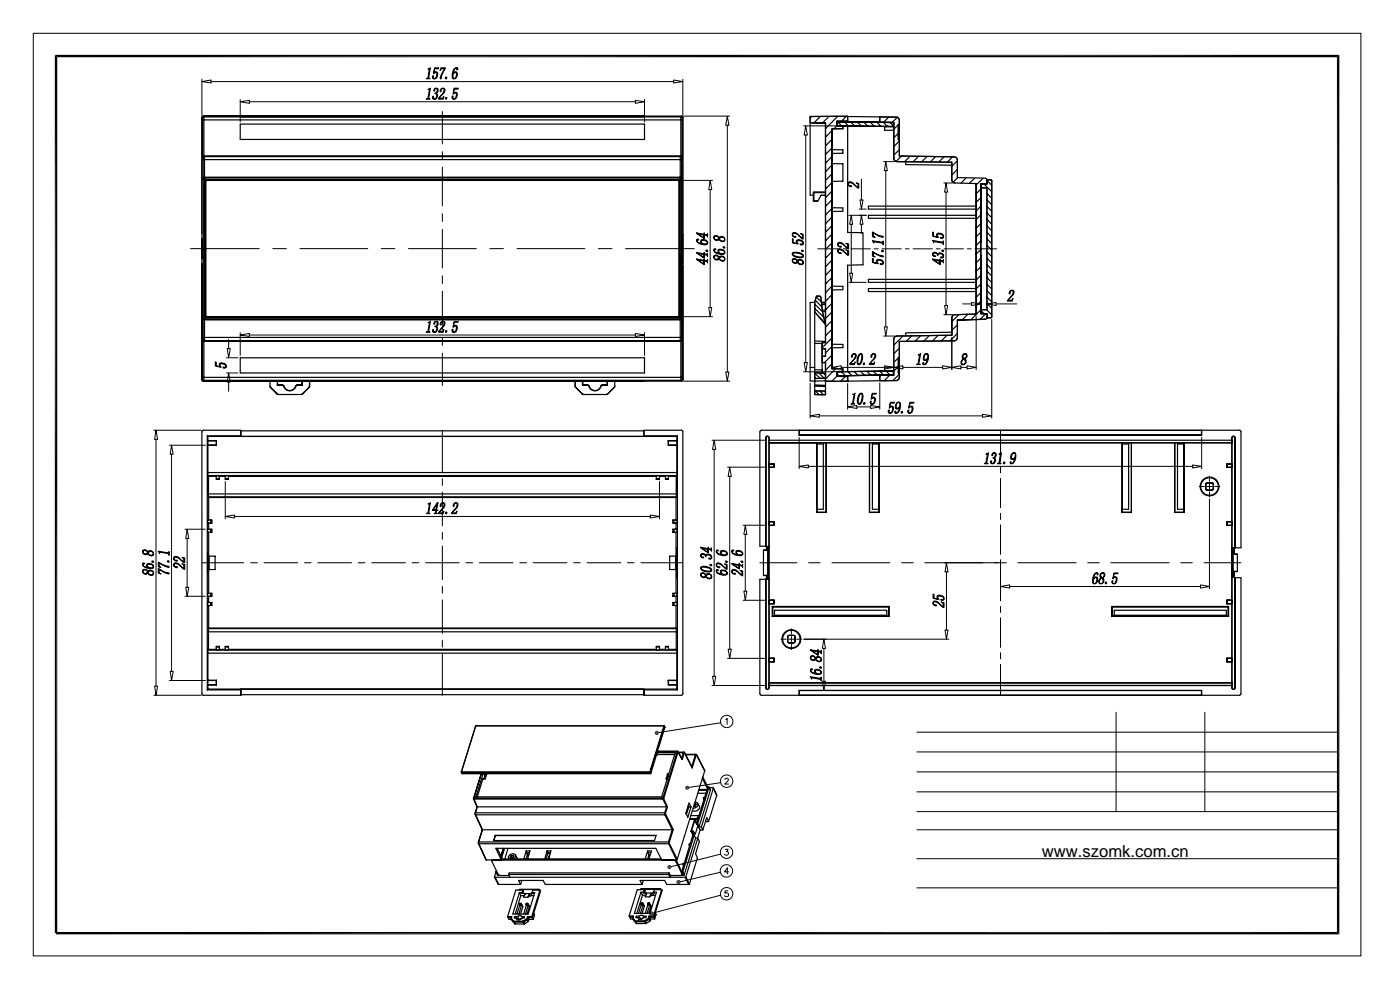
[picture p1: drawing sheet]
<svg xmlns="http://www.w3.org/2000/svg" width="297mm" height="210mm" viewBox="0 0 297 210" stroke-linecap="round" stroke-linejoin="round" font-family="sans-serif">
<defs><g id="words">
<text font-size="3.5" x="221" y="181.7">www.szomk.com.cn</text>
</g></defs>
<g fill="#000">
<path d="M11.6 11.6h272.5l-272 .5zM12.1 12.1l272-.5-.5 .5zM283.6 12.1l.5 186.1-.5-.5zM284.1 11.6v186.6l-.5-186.1zM138.9 155.5h.5l-.4 .2zM138.9 155.3l.5 .2h-.5zM139 155.7l.4-.2-.2 .4zM139.1 155.1l.3 .4-.5-.2zM139.4 155.5v.4h-.2zM139.1 155.1l.2-.1 .1 .5zM139.4 155.5l.2 .3-.2 .1zM139.3 155l.2 .1-.1 .4z"/>
<path d="M139.4 155.5l.3 .1-.1 .2zM139.5 155.1l.2 .1-.3 .3zM139.4 155.5l.4-.1-.1 .2zM139.4 155.5l.3-.3 .1 .2zM145.4 167.2l.4-.1-.3 .3zM145.4 166.9l.4 .2-.4 .1zM145.5 167.4l.3-.3-.1 .4zM145.5 166.7l.3 .4-.4-.2zM145.8 167.1l.1 .4h-.2zM145.5 166.7h.2l.1 .4zM145.8 167.1l.3 .3-.2 .1zM145.7 166.7h.3l-.2 .4z"/>
<path d="M145.8 167.1l.4 .2-.1 .1zM146 166.7l.2 .1-.4 .3zM145.8 167.1l.5-.1-.1 .3zM145.8 167.1l.4-.3 .1 .2zM11.6 11.6l.5 186.3h-.5zM11.6 11.6l.5 .5v185.8zM137.8 193.9l.4-.1-.3 .3zM137.8 193.7l.4 .1-.4 .1zM137.9 194.1l.3-.3-.1 .4zM137.9 193.5l.3 .3-.4-.1zM138.2 193.8l.1 .4h-.2zM137.9 193.5l.2-.2 .1 .5z"/>
<path d="M138.2 193.8l.3 .3-.2 .1zM138.1 193.3h.2l-.1 .5zM138.2 193.8l.4 .1-.1 .2zM138.3 193.3l.2 .2-.3 .3zM138.2 193.8l.4-.1v.2zM138.5 193.5l.1 .2-.4 .1zM141.6 184.1l.4-.2-.3 .3zM141.6 183.8l.4 .1-.4 .2zM142 183.9l-.1 .5-.2-.2zM141.7 183.6l.3 .3-.4-.1zM142 183.9l.1 .5h-.2zM141.7 183.6l.2-.1 .1 .4z"/>
<path d="M142 183.9l.3 .3-.2 .2zM141.9 183.5h.2l-.1 .4zM142 183.9l.4 .2-.1 .1zM142.1 183.5l.2 .1-.3 .3zM142 183.9l.4-.1v.3zM142 183.9l.3-.3 .1 .2zM143.5 187.2l.4-.1-.3 .3zM143.5 187l.4 .1-.4 .1zM143.9 187.1l-.1 .4-.2-.1zM143.6 186.8l.3 .3-.4-.1zM143.9 187.1l.1 .4h-.2zM143.6 186.8l.2-.1 .1 .4z"/>
<path d="M143.9 187.1l.3 .3-.2 .1zM143.8 186.7h.3l-.2 .4zM143.9 187.1l.4 .1-.1 .2zM144.1 186.7l.2 .1-.4 .3zM143.9 187.1l.4-.1v.2zM143.9 187.1l.4-.3v.2zM11.9 197.7h271.7l-271.7 .5zM11.9 198.2l271.7-.5 .5 .5z"/>
</g>
<g fill="none" stroke="#000" stroke-width=".21">
<path d="M7.1 7.1h281.6v195.7h-281.6zM42.8 17.3l2-.3v.6zM42.8 16.8v7.7M44.8 17.3h98.1M142.9 17l2 .3-2 .3zM144.9 16.8v7.7M51 21.6l1.9-.3v.6zM51 21.1v4.8M52.9 21.6h81.9M93.8 23.7v6.8M93.8 32.2v1.6M93.8 35.5v8.2"/>
<path d="M134.8 21.3l1.9 .3-1.9 .3zM136.7 21.1v4.8M144.3 38.3h6.9M145 24.6h9.8M150.7 38.3l.3 1.9h-.6zM154.3 24.6l.3 2h-.6zM154.3 26.6v52.3M170.5 26.7h7.8M170.9 26.7l.4 2h-.7zM170.9 28.7v48.2M182.7 38v4.4M187.4 34.3h2.4"/>
<path d="M187.9 34.3l.3 1.9h-.6zM187.9 36.2v33.1M200.2 38.8h1.8M200.7 38.8l.3 2h-.6zM40.4 52.7h14.6M57.9 52.7h2.8M63.6 52.7h14.4M80.9 52.7h2.9M86.6 52.7h14.4M93.8 45.3v1.7M93.8 48.6v8.2M93.8 58.5v1.6"/>
<path d="M103.9 52.7h2.9M109.7 52.7h14.4M126.9 52.7h2.9M132.7 52.7h14.6M150.7 40.2v25M173.5 52.8h4.5M178.9 52.8h.8M180.1 45.7h3.7M180.1 59.9h3.7M180.2 57.9h.7l-.3 2zM180.5 52.8h4.2M180.6 45.7l.3 1.9h-.7z"/>
<path d="M180.6 47.6v10.3M182.3 44.4h1.5M182.4 42.4h.7l-.4 2zM182.7 45.7l.4 1.9h-.7zM182.7 47.6v1.9M185.5 52.8h.8M187.1 52.8h4.1M192.1 52.8h.8M193.7 52.8h4.1M198.6 52.8h.9M200.3 52.8h4.1M200.7 40.8v24"/>
<path d="M205.2 52.8h.8M206.8 52.8h4.6M48 79.1h2.5M48 75.9h2.5M48.2 73.9h.6l-.3 2zM48.5 79.1l.3 2h-.6zM48.5 72v1.9M51 71.1l1.9-.4v.7zM51 70.6v4.8M52.9 71.1h81.9M93.8 61.8v8.2M93.8 71.7v1.6"/>
<path d="M93.8 74.9v6.9M134.8 70.7l1.9 .4-1.9 .3zM136.7 70.6v4.8M144.3 67.2h6.9M150.4 65.2h.6l-.3 2zM154 78.9h.6l-.3 1.9zM170.5 78.9h7.8M170.6 76.9h.7l-.4 2zM176.5 77.9l2-.3v.7zM176.5 77.5v.2M178.5 77.9h9.2M187.4 71.3h2.4"/>
<path d="M187.6 69.3h.6l-.3 2zM187.7 77.6l1.9 .3-1.9 .4zM189.6 77.9l2-.3v.7zM189.6 77.5h.1M189.6 78.4h.1M191.6 77.9h8.4M200 77.6l1.9 .3-1.9 .4zM200.2 66.8h1.8M200.4 64.8h.6l-.3 2zM201.9 77.9l2-.3v.7zM201.9 71.6v6.8M203.9 77.9h1.2"/>
<path d="M204.2 64.5h1.9M205.1 77.6l2 .3-2 .4zM206.1 64.2l2 .3-2 .3zM207.1 67.1v11.3M208.1 64v1.3M209.4 64.5l1.9-.3v.6zM209.4 64v1.2M210.4 67.7v21M211.3 64.5h4.4M32.6 91.3h10.1M33.1 91.3l.3 1.9h-.6zM33.1 93.2v52.3"/>
<path d="M35.9 94.4h7.7M36.4 94.4l.3 1.9h-.6zM36.4 96.3v46.1M48.5 81.1v1.9M93.8 91.3v8.8M145 80.8h9.8M151 93.4h11.6M151.5 93.4l.3 1.9h-.6zM151.5 95.3v48.2M154.3 99.1h8.3M154.8 99.1l.3 1.9h-.6zM169.5 98.9l2-.3v.7z"/>
<path d="M169.5 92.8v6.6M171.5 98.9h81.5M171.9 88.2l1.9-.3v.6zM171.9 81.3v7.4M173.8 88.2h34.6M179.8 86.3l2-.3v.6zM179.8 81.4v5.4M181.8 86.3h2.9M184.7 86l1.9 .3-1.9 .3zM186.6 81.2v5.6M208.4 87.9l2 .3-2 .3zM212.3 91.3v6.5"/>
<path d="M212.3 99v1.3M253 98.6l1.9 .3-1.9 .4zM254.9 92.8v6.6M39.2 112.3h4.4M39.7 112.3l.3 1.9h-.6zM39.7 114.2v10.4M42.8 119.4h8.9M47.8 109.6l1.9-.3v.6zM47.8 102.1v8M49.7 109.6h88.3M53.2 119.4h1.4M56 119.4h7.2"/>
<path d="M64.6 119.4h1.4M67.4 119.4h7.2M76 119.4h1.4M78.9 119.4h7.1M87.4 119.4h1.4M90.3 119.4h7.1M93.8 101.6v1.3M93.8 104.4v7.1M93.8 112.9v1.5M93.8 115.8v7.2M98.8 119.4h1.5M101.7 119.4h7.1"/>
<path d="M110.3 119.4h1.4M113.1 119.4h7.2M121.7 119.4h1.4M124.5 119.4h7.2M133.1 119.4h1.4M136 119.4h8.9M138 109.3l1.9 .3-1.9 .3zM139.9 102.1v8M154.8 101v36.7M157.6 111.4h5M158.1 111.4l.3 2h-.6zM158.1 113.4v12"/>
<path d="M161.2 119.4h7.9M171.5 119.4h2.5M176.5 119.4h12.3M191.3 119.4h2.5M196.2 119.4h17.3M200.8 119.4l.3 1.9h-.6zM212.3 101.5v6.1M212.3 108.9v1.2M212.3 111.4v6.2M212.3 118.8v8.6M215.9 119.4h12.4M230.8 119.4h2.4"/>
<path d="M235.7 119.4h12.3M250.5 119.4h2.4M254.4 103.2h1.1M255.4 119.4h7.9M255.7 103.2h.2M256.1 103.2h1M256.6 101v1.1M256.6 102.3v.2M256.6 102.7v1M256.6 103.9v.2M256.6 104.3v1.1M256.6 105.9v19"/>
<path d="M257.3 103.2h.2M257.7 103.2h1.1M39.2 126.5h4.4M39.4 124.6h.6l-.3 1.9zM93.8 124.4v1.4M93.8 127.2v7.2M93.8 135.8v1.4M93.8 138.7v8.8M154.3 139.7h8.3M154.5 137.7h.6l-.3 2zM157.6 127.3h5M157.8 125.4h.6l-.3 1.9z"/>
<path d="M165.7 135.6h1M167 135.6h.2M167.4 135.6h1M167.9 133.4v1M167.9 134.7v.2M167.9 135v1.1M167.9 136.3v.2M167.9 136.7v1.1M168.6 135.6h.2M169 135.6h1.1M170.6 135.6h30.7M174.8 135.6l.3 1.9h-.7z"/>
<path d="M174.8 137.5v7M200.5 133.6h.6l-.3 2zM200.8 121.3v12.3M212.3 124.4l1.9-.3v.6zM212.3 128.6v1.3M212.3 131.1v6.2M212.3 138.5v1.2M214.2 124.4h40.5M254.7 124.1l1.9 .3-1.9 .3zM32.6 147.5h10.1M32.8 145.5h.6l-.3 2zM35.9 144.3h7.7"/>
<path d="M36.1 142.4h.6l-.3 1.9zM151 145.4h11.6M151.2 143.5h.6l-.3 1.9zM152.9 153.3l-13.1 2.1M154 152.6l.3-.2v1.3M170.1 146.5h5.2M174.4 144.5h.7l-.3 2zM194.5 155.3h89.4M194.5 159.5h89.4M212.3 141v6.5M236.8 151.1v21.1M255.6 151.1v21.1"/>
<path d="M152.9 166l-6.6 1M153.8 165.4l.2-.3 .5 .1v.4l-.8 .7h.9M194.5 163.7h89.4M194.5 176h89.4M194.5 172.2h89.4M194.5 168h89.4M152.8 185l-8.5 2M152.9 189.9l-14.3 3.8M152.9 181.2l-10.5 2.6M153.8 180.2h.7l-.4 .4a.42 .42 0 0 1 .4 .6 .42 .42 0 0 1-.7 .1l-.1-.1M154.4 189h-.6v.5a.45 .45 0 0 1 .7 0 .45 .45 0 0 1-.2 .7 .45 .45 0 0 1-.6-.2M154.6 184.9h-.9l.6-.8v1.3"/>
<path d="M194.5 182.2h89.4M194.5 188.3h89.4M195.2 197.9h88.7"/>
<circle cx="154.2" cy="153" r="1.31"/>
<circle cx="154.2" cy="165.7" r="1.33"/>
<circle cx="154.1" cy="184.7" r="1.33"/>
<circle cx="154.1" cy="180.8" r="1.32"/>
<circle cx="154.2" cy="189.6" r="1.33"/>
</g>
<g fill="#000" stroke="#000" stroke-width=".21">
<path d="M90.8 14.6l.5-.2-.3 2v.2l.2 .1h-.8l.4-.3 .3-1.6z" fill-rule="evenodd"/>
<path d="M90.8 18.9l.5-.2-.3 2 .2 .3h-.8l.4-.2 .3-1.7z" fill-rule="evenodd"/>
<path d="M91.8 16.1l.1-.1 .1 .2a.23 .23 0 0 0-.1 .3 .23 .23 0 0 0 .3 .2l-.4-.2z" fill-rule="evenodd"/>
<path d="M92.2 15.4h.2l-.3 .1z" fill-rule="evenodd"/>
<path d="M92.2 18.8h.3l-.3 .1v.4h-.1l-.1-.2z" fill-rule="evenodd"/>
<path d="M92.2 15.3a.48 .48 0 0 1 .6 .1 .48 .48 0 0 1 0 .7 .63 .63 0 0 1-.9 .6h.3a.87 .87 0 0 0 .2-1.3z" fill-rule="evenodd"/>
<path d="M92.3 18.7a.52 .52 0 0 1 .7 .4 .52 .52 0 0 1-.5 .7 .69 .69 0 0 1-.1 1.1h-.3a.61 .61 0 0 0 .6-.5 .61 .61 0 0 0-.5-.6 .54 .54 0 0 0 .5-.4 .54 .54 0 0 0-.2-.6z" fill-rule="evenodd"/>
<path d="M92.2 14.4h.9l-.1 .2h-.8l-.2 1.1z" fill-rule="evenodd"/>
<path d="M93.6 18.8h.3l-.3 .2v.4l-.2 .1v-.5z" fill-rule="evenodd"/>
<path d="M93.7 18.7a.51 .51 0 0 1 .7 .2 .51 .51 0 0 1-.1 .7l-1.3 1.3 .9-1.1a.62 .62 0 0 0 0-1z" fill-rule="evenodd"/>
<path d="M94.3 14.6h.1l-.6 1-.2 1.1-.1 .1v-.7z" fill-rule="evenodd"/>
<path d="M93.5 14.4h1v.1l-.8 .1-.3 .4z" fill-rule="evenodd"/>
<path d="M96.3 15.4h.3l-.4 .3z" fill-rule="evenodd"/>
<path d="M96.3 19.7h.3l-.3 .1z" fill-rule="evenodd"/>
<path d="M96.3 15.4a.46 .46 0 0 1 .7 0 .46 .46 0 0 1 0 .6l-.1 .2a.61 .61 0 0 1-.8 .5l.3-.1a.82 .82 0 0 0 .2-1.2z" fill-rule="evenodd"/>
<path d="M96.4 19.6a.54 .54 0 0 1 .6 .2 .54 .54 0 0 1-.1 .7 .58 .58 0 0 1-.9 .4h.3a.83 .83 0 0 0 .3-1.2z" fill-rule="evenodd"/>
<path d="M96.4 14.6l.3-.2h.4l-.3 .1a1.39 1.39 0 0 0-.7 1.3 .65 .65 0 0 0 .3 .9h-.3l-.1-.2-.1-.8z" fill-rule="evenodd"/>
<path d="M96.8 14.5l.3-.1v.4h-.2v-.3z" fill-rule="evenodd"/>
<path d="M96.3 18.7h.9l-.1 .2h-.7l-.2 1.1z" fill-rule="evenodd"/>
<path d="M91.8 20.4h.2l-.1 .4 .1 .1h.4a.41 .41 0 0 1-.5 .1 .41 .41 0 0 1-.1-.6z" fill-rule="evenodd"/>
<path d="M93 20.9l.9-.1 .3-.4-.2 .6h-1z" fill-rule="evenodd"/>
<path d="M96 20.4h.1l-.1 .5h.3h-.3l-.1-.2z" fill-rule="evenodd"/>
<path d="M180 38.6a1.75 1.75 0 0 1 1.7 .9l.3 .4-1.2-1a.54 .54 0 0 0-.8 .1v.2z" fill-rule="evenodd"/>
<path d="M180 39v.3l.5 .1 .2 .1h-.5l-.2-.2z" fill-rule="evenodd"/>
<path d="M181.6 38.8l.6 .1v1h-.2v-.8z" fill-rule="evenodd"/>
<path d="M147.8 54.9l1.5 1.1v-1.1l.1 .3 .5 .1 .2-.2v.7l-.1-.3-.6-.1-.1 .7z" fill-rule="evenodd"/>
<path d="M147.8 54.9l1.5 .3v.8v-.6l-1.2-.2z" fill-rule="evenodd"/>
<path d="M147.8 53.5l1.5 1.1v-1.1l.1 .3 .6 .1 .1-.2v.7l-.1-.3-.6-.1-.1 .7z" fill-rule="evenodd"/>
<path d="M147.8 53.5l1.5 .3v.8v-.6l-1.2-.2z" fill-rule="evenodd"/>
<path d="M147.8 50.8l.1 .2a1.85 1.85 0 0 0 1.9 .7l.3-.2v.2l-.4 .2h-.9l-.6-.3a.6 .6 0 0 1-.4-.8z" fill-rule="evenodd"/>
<path d="M147.8 49.4l1.5 1.1v-1.1l.1 .3 .6 .1 .1-.2v.7l-.1-.3-.6-.1-.1 .7z" fill-rule="evenodd"/>
<path d="M147.8 49.4l1.5 .3v.8v-.6l-1.2-.3z" fill-rule="evenodd"/>
<path d="M147.9 50.8l.3-.1v.2l-.3 .1z" fill-rule="evenodd"/>
<path d="M148.8 50.9l.5-.1a.69 .69 0 0 1 .8 .9v-.2a.84 .84 0 0 0-1.3-.3v.3l-.1-.2z" fill-rule="evenodd"/>
<path d="M148.8 51.2l.2 .5-.2-.2z" fill-rule="evenodd"/>
<path d="M151.5 54.3v.3a.49 .49 0 0 0 .5 .4 .49 .49 0 0 0 .5-.5v.1a.68 .68 0 0 1 .9-.2 .68 .68 0 0 1 .3 .8v-.3a.55 .55 0 0 0-.6-.4 .55 .55 0 0 0-.5 .5v-.1a.64 .64 0 0 1-.9 .2 .64 .64 0 0 1-.2-.8z" fill-rule="evenodd"/>
<path d="M151.5 52.9l.3 .6 1.1 .3a.58 .58 0 0 0 .8-.3v.3l-.3 .2h-.6l-.9-.3a.66 .66 0 0 1-.4-.8z" fill-rule="evenodd"/>
<path d="M151.5 50.1v.3a.49 .49 0 0 0 .5 .4 .49 .49 0 0 0 .5-.5v.1a.69 .69 0 0 1 .9-.2 .69 .69 0 0 1 .3 .9v-.3a.55 .55 0 0 0-.6-.5 .55 .55 0 0 0-.5 .6v-.1a.63 .63 0 0 1-.9 .1 .63 .63 0 0 1-.2-.8z" fill-rule="evenodd"/>
<path d="M151.6 54.2a.6 .6 0 0 1 .9 .4h-.1a.51 .51 0 0 0-.4-.3 .51 .51 0 0 0-.5 .3z" fill-rule="evenodd"/>
<path d="M151.5 52.8l.2-.1 .2 .3h-.4v.1z" fill-rule="evenodd"/>
<path d="M151.6 50a.66 .66 0 0 1 .9 .5l-.1-.1a.51 .51 0 0 0-.4-.3 .51 .51 0 0 0-.5 .3z" fill-rule="evenodd"/>
<path d="M152.4 53l.5-.1a.73 .73 0 0 1 .8 .9v-.5l-.3-.1a.67 .67 0 0 0-1 0v.3l-.1-.1z" fill-rule="evenodd"/>
<path d="M152.4 53.2l.2 .5-.2-.2z" fill-rule="evenodd"/>
<path d="M152.6 54.9l.2 .2a.52 .52 0 0 0 .5 .2 .52 .52 0 0 0 .4-.4v.3a.64 .64 0 0 1-.6 .2 .64 .64 0 0 1-.5-.5z" fill-rule="evenodd"/>
<path d="M152.6 50.8a.58 .58 0 0 0 .6 .3 .58 .58 0 0 0 .5-.3v.3a.67 .67 0 0 1-1.1-.3z" fill-rule="evenodd"/>
<path d="M168.1 55v.3a.5 .5 0 0 0 .5 .4 .5 .5 0 0 0 .5-.3l.1-.1a.69 .69 0 0 1 .9-.2 .69 .69 0 0 1 .2 .9v-.3a.55 .55 0 0 0-.5-.5 .55 .55 0 0 0-.6 .5 .63 .63 0 0 1-.8 .1 .63 .63 0 0 1-.3-.8z" fill-rule="evenodd"/>
<path d="M168.1 53.7l.3 .5 1.2 .3 .6-.1 .1-.4a.46 .46 0 0 1 0 .6 .46 .46 0 0 1-.6 .1l-.9-.2a.79 .79 0 0 1-.7-.8z" fill-rule="evenodd"/>
<path d="M168.2 49.4l.4-.1 .4 .2 1.2 1.2-1.2-1a.55 .55 0 0 0-.9 .1v.2z" fill-rule="evenodd"/>
<path d="M168.1 50.6l.2 .1v.8l1 .3-1.2-.3z" fill-rule="evenodd"/>
<path d="M168.2 54.9a.65 .65 0 0 1 .9 .5 .52 .52 0 0 0-.4-.4 .52 .52 0 0 0-.6 .3z" fill-rule="evenodd"/>
<path d="M168.2 53.6l1-.1 .5 .1 .6 .4v.3l-.3-.4-.8-.2h-.8l-.2 .2z" fill-rule="evenodd"/>
<path d="M168.1 49.8l.3 .4h.5a.43 .43 0 0 1-.8-.2z" fill-rule="evenodd"/>
<path d="M169.1 50.9h.5a.66 .66 0 0 1 .7 .9v-.2a.81 .81 0 0 0-1.2-.3l-.1 .2-.1-.4z" fill-rule="evenodd"/>
<path d="M169.1 51.3l.1 .4-.2-.2z" fill-rule="evenodd"/>
<path d="M169.2 55.6l.1 .1a.58 .58 0 0 0 .5 .3 .58 .58 0 0 0 .5-.3v.3a.67 .67 0 0 1-1.1-.4z" fill-rule="evenodd"/>
<path d="M169.8 51.7l.4 .2 .1-.3v.3l-.2 .1-.3-.1z" fill-rule="evenodd"/>
<path d="M169.8 49.5l.6 .2v1h-.2v-.9z" fill-rule="evenodd"/>
<path d="M177.8 52.9a1.41 1.41 0 0 1 1.6 .8l.5 .4-1.2-.9a.52 .52 0 0 0-.9 0v.3z" fill-rule="evenodd"/>
<path d="M177.8 51.5h.8l1.3 1.2-1.2-.9a.56 .56 0 0 0-.9 .1v.2l-.1-.5z" fill-rule="evenodd"/>
<path d="M177.8 53.2l.2 .4h.3l.2 .2-.5-.1z" fill-rule="evenodd"/>
<path d="M177.8 51.9l.2 .3h.3l.2 .2-.5-.1z" fill-rule="evenodd"/>
<path d="M179.4 53l.6 .2v.9l-.2-.1v-.7z" fill-rule="evenodd"/>
<path d="M179.4 51.6l.6 .2v1l-.2-.2v-.7z" fill-rule="evenodd"/>
<path d="M185.1 54.8l.2 .1v.8l.9 .1 .1 .2-1.2-.3z" fill-rule="evenodd"/>
<path d="M185.1 53.4l.2 .1v.7l.3 .3-.5-.2z" fill-rule="evenodd"/>
<path d="M185.1 51l2 .4h.2l.1-.3v.8l-.3-.3-1.6-.3-.2 .3z" fill-rule="evenodd"/>
<path d="M185.1 49.2l.2 .2v.7l.3 .3-.5-.2z" fill-rule="evenodd"/>
<path d="M185.2 53.4l.9 .6 1.3 .3a.98 .98 0 0 1-1.1-.1l-.9-.5z" fill-rule="evenodd"/>
<path d="M185.2 49.3l1 .6 1.2 .3a.66 .66 0 0 1-.9-.1l-1.1-.6z" fill-rule="evenodd"/>
<path d="M186.1 55.1h.6a.62 .62 0 0 1 .6 .9v-.3a.82 .82 0 0 0-1.3-.3v.3l-.1-.5z" fill-rule="evenodd"/>
<path d="M186 55.4l.2 .4-.2-.1z" fill-rule="evenodd"/>
<path d="M186.7 55.9l.5 .1 .1-.3-.1 .4h-.3z" fill-rule="evenodd"/>
<path d="M197.8 54.9l1.6 1.1v-1.1l.1 .3 .4 .1 .2-.2v.7v-.3l-.6-.1-.1 .7z" fill-rule="evenodd"/>
<path d="M197.8 54.9l1.6 .3v.8v-.6l-1.2-.2z" fill-rule="evenodd"/>
<path d="M197.9 53.7a.65 .65 0 0 1 1 .3 .67 .67 0 0 1 1.2 0v.3a.61 .61 0 0 0-.5-.4 .61 .61 0 0 0-.6 .2l-.1 .1a.55 .55 0 0 0-.4-.5 .55 .55 0 0 0-.6 .3v.1z" fill-rule="evenodd"/>
<path d="M197.8 51l2.1 .4 .2-.3v.8l-.1-.3-1.8-.3-.2 .2z" fill-rule="evenodd"/>
<path d="M197.9 49.2l.1 .1v.8l1 .1 .1 .2-1.2-.3z" fill-rule="evenodd"/>
<path d="M197.9 54l.1 .2 .5 .1v.1l-.5-.1z" fill-rule="evenodd"/>
<path d="M198.7 49.6l.4-.2 .4 .1a.66 .66 0 0 1 .6 .9v-.2a.84 .84 0 0 0-1.3-.3v.2z" fill-rule="evenodd"/>
<path d="M198.8 49.9l.2 .4-.2-.2z" fill-rule="evenodd"/>
<path d="M199.5 50.4l.4 .1 .2-.3-.1 .3-.4 .1z" fill-rule="evenodd"/>
<path d="M199.6 54.5l.4 .1 .1-.6a.38 .38 0 0 1 0 .6 .38 .38 0 0 1-.5-.1z" fill-rule="evenodd"/>
<path d="M45.7 76.7l.2 .1v.8l.9 .2 .1 .1-1.2-.3z" fill-rule="evenodd"/>
<path d="M46.6 77.1l.3-.1h.4a.66 .66 0 0 1 .6 .9v-.2a.83 .83 0 0 0-1.3-.3v.2z" fill-rule="evenodd"/>
<path d="M46.6 77.4l.2 .4-.2-.2z" fill-rule="evenodd"/>
<path d="M47.3 77.9l.5 .1 .1-.3-.1 .4h-.4z" fill-rule="evenodd"/>
<path d="M90.8 68.4l.5-.3-.3 2.1 .2 .3h-.8l.4-.3 .3-1.6z" fill-rule="evenodd"/>
<path d="M91.9 69.8v.5l.5 .1a.4 .4 0 0 1-.5 0 .4 .4 0 0 1 0-.6z" fill-rule="evenodd"/>
<path d="M92.2 68.4l.1-.2h.2l-.3 .2v.3l-.1 .1z" fill-rule="evenodd"/>
<path d="M92.3 68.2a.54 .54 0 0 1 .7 .4 .54 .54 0 0 1-.5 .6 .69 .69 0 0 1-.1 1.2h-.3a.64 .64 0 0 0 .5-.5 .64 .64 0 0 0-.2-.6h-.2a.63 .63 0 0 0 .3-1.1z" fill-rule="evenodd"/>
<path d="M93.6 68.3l.3-.1-.3 .2v.5h-.2v-.2z" fill-rule="evenodd"/>
<path d="M93.7 68.2a.49 .49 0 0 1 .7 .2 .49 .49 0 0 1-.2 .7l-1.2 1.2 1-1.2a.52 .52 0 0 0-.1-.9z" fill-rule="evenodd"/>
<path d="M93 70.3h.9l.3-.4-.2 .6h-1z" fill-rule="evenodd"/>
<path d="M94.5 70.2a.17 .17 0 0 1 .3 0 .17 .17 0 0 1-.1 .3 .17 .17 0 0 1-.2-.2z" fill-rule="evenodd"/>
<path d="M95.9 69.9h.2l-.1 .4 .3 .1h-.3z" fill-rule="evenodd"/>
<path d="M96.3 69.1h.3l-.4 .1z" fill-rule="evenodd"/>
<path d="M96.3 69.1a.48 .48 0 0 1 .7 .1 .48 .48 0 0 1 0 .6 .68 .68 0 0 1-1 .6h.3a.87 .87 0 0 0 .3-1.3z" fill-rule="evenodd"/>
<path d="M96.3 68.2h.9l-.1 .2h-.7l-.1 .9-.2 .1z" fill-rule="evenodd"/>
<path d="M180.8 75.3l.4-.2a.53 .53 0 0 0-.4 .7l-.2-.1z" fill-rule="evenodd"/>
<path d="M181 75a.5 .5 0 0 1 .7 .3 .5 .5 0 0 1-.2 .6l-1.2 1.3 1-1.2a.54 .54 0 0 0-.1-.9z" fill-rule="evenodd"/>
<path d="M180.3 77.2l.9-.1 .2-.3-.1 .5h-1z" fill-rule="evenodd"/>
<path d="M182.2 75.3l.3-.3 .3 .1h-.3l-.2 .3-.3 1a.58 .58 0 0 0 .2 .9h.2a.44 .44 0 0 1-.5-.1 .44 .44 0 0 1-.1-.5l.1-1z" fill-rule="evenodd"/>
<path d="M182.6 75.1h.2l.2 .3v.9l-.4 .8-.4 .2 .4-.5 .2-.7v-.7z" fill-rule="evenodd"/>
<path d="M184.9 75.3l.4-.2a.53 .53 0 0 0-.4 .7l-.2-.1z" fill-rule="evenodd"/>
<path d="M185.1 75.1a.49 .49 0 0 1 .7 .2 .49 .49 0 0 1-.2 .6l-1.2 1.3 1-1.2a.55 .55 0 0 0-.1-.9z" fill-rule="evenodd"/>
<path d="M184.4 77.2l.9-.1 .3-.3-.2 .5h-1z" fill-rule="evenodd"/>
<path d="M194.8 75.2l.5-.2-.4 2 .1 .3h.2h-.8l.4-.2 .3-1.7z" fill-rule="evenodd"/>
<path d="M195.8 77l.2-.1v.4h.1l-.4-.1z" fill-rule="evenodd"/>
<path d="M196.1 75.3l.4-.3 .3 .1h-.3a.78 .78 0 0 0-.2 1.3l-.4-.2z" fill-rule="evenodd"/>
<path d="M196 76.4h.3l.5-.3a.53 .53 0 0 1-.8 .3z" fill-rule="evenodd"/>
<path d="M196.5 75.1h.3l.2 .2-.1 .9-.3 .8a.53 .53 0 0 1-.8 .3h.4l.3-.3 .3-1a.57 .57 0 0 0-.3-.9z" fill-rule="evenodd"/>
<path d="M204.2 76.2h.1a.58 .58 0 0 0-.3 .6 .58 .58 0 0 0 .3 .5h-.3a.75 .75 0 0 1 .2-1.1z" fill-rule="evenodd"/>
<path d="M204.2 75.3l.4-.3 .4 .1h-.3a.49 .49 0 0 0-.4 .5 .49 .49 0 0 0 .5 .5h-.1a.69 .69 0 0 1 .2 .9 .69 .69 0 0 1-.9 .3h.3a.58 .58 0 0 0 .5-.6 .58 .58 0 0 0-.5-.5 .65 .65 0 0 1-.1-.9z" fill-rule="evenodd"/>
<path d="M204.7 75.1h.3a.61 .61 0 0 1-.3 1 .53 .53 0 0 0 .3-.5 .53 .53 0 0 0-.3-.5z" fill-rule="evenodd"/>
<path d="M214.2 61.8l.5-.2-.4 .3-.1 .4-.1-.2z" fill-rule="evenodd"/>
<path d="M214.5 61.6a.47 .47 0 0 1 .6 .1 .47 .47 0 0 1-.1 .7l-1.2 1.3 .9-1.1a.56 .56 0 0 0 0-1z" fill-rule="evenodd"/>
<path d="M213.8 63.7h.9l.2-.4-.2 .6h-1z" fill-rule="evenodd"/>
<path d="M180.9 83.6h.3l.2-.2-.3 2 .2 .3h-.8l.4-.2 .3-1.7z" fill-rule="evenodd"/>
<path d="M182.4 83.5h.5l-.5 .1-.3 .9v1l.4 .2a.51 .51 0 0 1-.6-.2 .51 .51 0 0 1 0-.6l.2-.9z" fill-rule="evenodd"/>
<path d="M182.7 83.5h.2l.1 .2v1.1l-.3 .7-.4 .2 .3-.3 .3-1.1a.58 .58 0 0 0-.2-.8z" fill-rule="evenodd"/>
<path d="M184.7 85.1l.2 .1-.2 .4 .3 .1-.3-.1z" fill-rule="evenodd"/>
<path d="M184.9 84.4h.4l-.4 .2z" fill-rule="evenodd"/>
<path d="M185.1 84.3a.57 .57 0 0 1 .6 .3 .57 .57 0 0 1-.1 .7 .55 .55 0 0 1-.8 .4h.2a.88 .88 0 0 0 .3-1.3h-.3z" fill-rule="evenodd"/>
<path d="M185 83.4h.9v.2h-.8l-.2 1-.1 .1z" fill-rule="evenodd"/>
<path d="M188.5 87h.2l-.2 .4 .3 .2-.3-.1z" fill-rule="evenodd"/>
<path d="M188.7 86.4l.2-.2 .2 .1z" fill-rule="evenodd"/>
<path d="M188.9 86.2a.5 .5 0 0 1 .7 .2 .5 .5 0 0 1-.1 .6 .63 .63 0 0 1-.9 .6h.2a.87 .87 0 0 0 .3-1.3z" fill-rule="evenodd"/>
<path d="M188.9 85.3h.9l-.1 .2h-.8l-.3 1.1z" fill-rule="evenodd"/>
<path d="M189.9 87.2h.1v.3l.2 .1-.4-.1z" fill-rule="evenodd"/>
<path d="M190.4 85.3l.5 .1h-.3a.74 .74 0 0 0-.2 1.2h-.4l-.1-.1 .1-.7z" fill-rule="evenodd"/>
<path d="M190 86.6h.6l.1-.2a.42 .42 0 0 1-.2 .3 .42 .42 0 0 1-.5-.1z" fill-rule="evenodd"/>
<path d="M190.6 85.4h.3l.1 .2v.7l-.3 .9a.64 .64 0 0 1-.8 .4l.6-.2 .3-1.2a.54 .54 0 0 0-.2-.8z" fill-rule="evenodd"/>
<path d="M191.2 87.4a.18 .18 0 0 1 .2-.1 .18 .18 0 0 1 0 .3 .18 .18 0 0 1-.2-.1z" fill-rule="evenodd"/>
<path d="M192.6 87h.2l-.1 .4 .3 .2-.4-.1z" fill-rule="evenodd"/>
<path d="M192.9 86.4l.1-.2 .2 .1z" fill-rule="evenodd"/>
<path d="M193 86.2a.5 .5 0 0 1 .7 .2 .5 .5 0 0 1-.1 .6 .66 .66 0 0 1-.9 .6h.3a.83 .83 0 0 0 .2-1.3z" fill-rule="evenodd"/>
<path d="M193 85.3h.9l-.1 .2h-.7l-.2 .9-.2 .2z" fill-rule="evenodd"/>
<path d="M209.2 96.3l.5-.3-.4 2.1 .3 .3h-.8l.4-.3 .3-1.7z" fill-rule="evenodd"/>
<path d="M210.2 97.8l.1-.1 .1 .6h.5a.42 .42 0 0 1-.6 0 .42 .42 0 0 1-.1-.5z" fill-rule="evenodd"/>
<path d="M210.6 96.2l.3-.1-.3 .2-.1 .4-.1-.2z" fill-rule="evenodd"/>
<path d="M210.7 96.1a.52 .52 0 0 1 .7 .4 .52 .52 0 0 1-.5 .6 .67 .67 0 0 1 0 1.2h-.4a.65 .65 0 0 0 .3-1.1h-.2a.64 .64 0 0 0 .3-1.1z" fill-rule="evenodd"/>
<path d="M212 96.3l.5-.3-.4 2.1v.1l.3 .2h-.8l.4-.3 .2-1.7z" fill-rule="evenodd"/>
<path d="M214.3 98h.2v.3h.1h-.2z" fill-rule="evenodd"/>
<path d="M214.6 96.3l.3-.3 .4 .1h-.3a.76 .76 0 0 0-.2 1.3h-.3l-.1-.2z" fill-rule="evenodd"/>
<path d="M214.5 97.4h.4l.4-.3a.52 .52 0 0 1-.8 .3z" fill-rule="evenodd"/>
<path d="M215.1 96.1h.2l.2 .2v.9l-.3 .8a.6 .6 0 0 1-.8 .3l.5-.1 .4-1.2a.57 .57 0 0 0-.2-.9z" fill-rule="evenodd"/>
<path d="M30.3 119.5l.2 .6 1.2 .3a.68 .68 0 0 0 .8-.2v.3l-.2 .1-1.1-.1-.8-.4z" fill-rule="evenodd"/>
<path d="M30.3 116.8v.2a.51 .51 0 0 0 .5 .5 .51 .51 0 0 0 .5-.5h.1a.7 .7 0 0 1 .9-.1 .7 .7 0 0 1 .2 .8v-.3a.55 .55 0 0 0-.6-.4 .55 .55 0 0 0-.5 .5v-.1a.63 .63 0 0 1-.8 .2 .63 .63 0 0 1-.3-.8z" fill-rule="evenodd"/>
<path d="M30.3 119.5l.3-.1 .1 .2-.4 .1z" fill-rule="evenodd"/>
<path d="M30.3 116.8a.56 .56 0 0 1 .6-.2 .56 .56 0 0 1 .4 .5 .55 .55 0 0 0-1-.1z" fill-rule="evenodd"/>
<path d="M31.1 119.7l.1-.1a.8 .8 0 0 1 .9 0 .8 .8 0 0 1 .4 .8v-.2a.84 .84 0 0 0-1.3-.3v.3z" fill-rule="evenodd"/>
<path d="M31.4 117.4a.6 .6 0 0 0 .5 .4 .6 .6 0 0 0 .6-.4v.3a.7 .7 0 0 1-1.1-.3z" fill-rule="evenodd"/>
<path d="M33.6 119.2l.2 .2v.7l.3 .3-.5-.2z" fill-rule="evenodd"/>
<path d="M33.6 116.9l2 .4 .3-.3v.8l-.3-.4-1.7-.3-.1 .3z" fill-rule="evenodd"/>
<path d="M33.7 119.3l1.5 .7a.52 .52 0 0 1 .6 .3l-1.4-.5z" fill-rule="evenodd"/>
<path d="M37 119.5h.8l1.2 1.2-1.1-.9a.63 .63 0 0 0-1 0v.3z" fill-rule="evenodd"/>
<path d="M36.9 118.1h.7l1.4 1.2-1-.8a.69 .69 0 0 0-1.1 0v.2z" fill-rule="evenodd"/>
<path d="M36.9 118.5l.2 .3 .5 .1a.48 .48 0 0 1-.7-.2z" fill-rule="evenodd"/>
<path d="M38.6 119.6l.6 .2v1l-.2-.2v-.7z" fill-rule="evenodd"/>
<path d="M38.6 118.2l.6 .2v1l-.2-.2v-.7z" fill-rule="evenodd"/>
<path d="M90.8 106.8h.3l.2-.2-.3 2.1v.1l.2 .2h-.7l.3-.3 .3-1.6z" fill-rule="evenodd"/>
<path d="M92.8 106.6h.1l-1 1.6h1l-.3 .1-.1 .4 .3 .2-.7 .1 .2-.1 .1-.6-.7-.1z" fill-rule="evenodd"/>
<path d="M92.9 106.6l-.3 1.6h-.7h.5l.3-1.2z" fill-rule="evenodd"/>
<path d="M93.5 106.9l.4-.2-.3 .2v.4l-.2 .1z" fill-rule="evenodd"/>
<path d="M93.7 106.7a.49 .49 0 0 1 .7 .1 .49 .49 0 0 1-.1 .7l-1.3 1.3 1-1.2a.49 .49 0 0 0 .3-.5 .49 .49 0 0 0-.4-.4z" fill-rule="evenodd"/>
<path d="M93 108.8h.9l.3-.4-.2 .6h-1z" fill-rule="evenodd"/>
<path d="M96.3 106.9l.4-.2-.4 .3v.3l-.1 .1z" fill-rule="evenodd"/>
<path d="M96.5 106.7a.49 .49 0 0 1 .6 .1 .49 .49 0 0 1-.1 .7l-1.2 1.3 1-1.2a.54 .54 0 0 0-.1-.9z" fill-rule="evenodd"/>
<path d="M95.8 108.8h.8l.4-.4-.2 .6h-1z" fill-rule="evenodd"/>
<path d="M148.7 117.6a.63 .63 0 0 1 1 .2 .65 .65 0 0 1 .6-.3 .65 .65 0 0 1 .6 .4v.3a.65 .65 0 0 0-.6-.5 .65 .65 0 0 0-.6 .4 .54 .54 0 0 0-.4-.5 .54 .54 0 0 0-.6 .2v.2z" fill-rule="evenodd"/>
<path d="M148.6 116.1l1.6 1v-1l.1 .3 .4 .1 .2-.3 .1 .7-.2-.3-.5-.1-.1 .8z" fill-rule="evenodd"/>
<path d="M148.6 116.1l1.6 .3v.7v-.6l-1.2-.2z" fill-rule="evenodd"/>
<path d="M148.7 117.8l.1 .3h.5v.2l-.5-.1z" fill-rule="evenodd"/>
<path d="M150.4 118.4h.4l.1-.5a.36 .36 0 0 1 0 .6 .36 .36 0 0 1-.5-.1z" fill-rule="evenodd"/>
<path d="M152 119.5l.6-.1 .3 .1 1.2 1.2-1.2-.9a.54 .54 0 0 0-.9 .1v.2z" fill-rule="evenodd"/>
<path d="M152 116.8l.1 .3 .3 .4 1.1 .2a.57 .57 0 0 0 .7-.3v.3l-.5 .2-1.3-.3a.6 .6 0 0 1-.4-.8z" fill-rule="evenodd"/>
<path d="M152.1 116.7l.3 .1-.4 .2z" fill-rule="evenodd"/>
<path d="M152.8 117a.83 .83 0 0 1 1-.2 .83 .83 0 0 1 .4 .9v-.3a.88 .88 0 0 0-1.3-.3v.4z" fill-rule="evenodd"/>
<path d="M152.9 117.2l.3 .4-.3-.1z" fill-rule="evenodd"/>
<path d="M153.7 119.6l.6 .2v1l-.2-.1v-.7z" fill-rule="evenodd"/>
<path d="M155.2 119.5l1.6 1.1v-1.1l.1 .3 .5 .1 .2-.2v.7l-.1-.3-.6-.1-.1 .7z" fill-rule="evenodd"/>
<path d="M155.2 119.5l1.6 .3v.8v-.6l-1.2-.2z" fill-rule="evenodd"/>
<path d="M155.3 116.8v.2a1.85 1.85 0 0 0 1.9 .7l.3-.3v.3l-.4 .2-.8-.1-.6-.2a.6 .6 0 0 1-.4-.8z" fill-rule="evenodd"/>
<path d="M155.4 116.7l.3 .1-.4 .2z" fill-rule="evenodd"/>
<path d="M156.2 116.9l.6-.1a.69 .69 0 0 1 .7 .9v-.3a.84 .84 0 0 0-1.3-.2v.3z" fill-rule="evenodd"/>
<path d="M156.2 117.2l.3 .4-.3-.1z" fill-rule="evenodd"/>
<path d="M30.3 120.9v.3a.51 .51 0 0 0 .5 .5 .51 .51 0 0 0 .5-.5h.1a.7 .7 0 0 1 .9-.1 .7 .7 0 0 1 .2 .8v-.3a.55 .55 0 0 0-.6-.5 .55 .55 0 0 0-.5 .6v-.1a.63 .63 0 0 1-.8 .1 .63 .63 0 0 1-.3-.8z" fill-rule="evenodd"/>
<path d="M30.4 120.9a.58 .58 0 0 1 .9 .4 .55 .55 0 0 0-1-.1z" fill-rule="evenodd"/>
<path d="M31.2 119.9l.2 .5-.2-.2z" fill-rule="evenodd"/>
<path d="M31.4 121.5l.3 .2a.48 .48 0 0 0 .4 .2 .48 .48 0 0 0 .4-.3v.3a.7 .7 0 0 1-1.1-.4z" fill-rule="evenodd"/>
<path d="M33.6 120.6l.2 .2v.6l.3 .3-.5-.1z" fill-rule="evenodd"/>
<path d="M33.7 120.7l1.1 .6 1 .2 .1 .2-.9-.2z" fill-rule="evenodd"/>
<path d="M36.9 119.8l.1 .3 .5 .1 .1 .2-.4-.1-.3-.2z" fill-rule="evenodd"/>
<path d="M148.7 121.7v.2a.49 .49 0 0 0 .5 .5 .49 .49 0 0 0 .5-.5 .69 .69 0 0 1 .9-.1 .69 .69 0 0 1 .3 .8v-.3a.55 .55 0 0 0-.6-.5 .55 .55 0 0 0-.5 .6l-.1-.1a.6 .6 0 0 1-.8 .1 .6 .6 0 0 1-.2-.7z" fill-rule="evenodd"/>
<path d="M148.7 120.3l.2 .5 .9 .3h.9l.2-.1v-.3a.49 .49 0 0 1-.1 .6 .49 .49 0 0 1-.7 0l-.9-.2a.6 .6 0 0 1-.5-.8z" fill-rule="evenodd"/>
<path d="M148.7 121.7a.56 .56 0 0 1 .6-.2 .56 .56 0 0 1 .4 .5 .55 .55 0 0 0-1-.1z" fill-rule="evenodd"/>
<path d="M148.8 120.3l.2-.2 1.1 .1 .6 .3 .2 .4-.5-.4-.9-.2a.52 .52 0 0 0-.7 .3z" fill-rule="evenodd"/>
<path d="M149.8 122.3h.1a.58 .58 0 0 0 .5 .3 .58 .58 0 0 0 .5-.3v.3a.67 .67 0 0 1-1.1-.3z" fill-rule="evenodd"/>
<path d="M152 120.9l.2 .6 1.2 .3a.62 .62 0 0 0 .8-.2l-.1 .3-.4 .1-1.3-.3a.6 .6 0 0 1-.4-.8z" fill-rule="evenodd"/>
<path d="M152.1 120.9l.2-.1 .1 .2-.4 .1z" fill-rule="evenodd"/>
<path d="M152 119.9l.3 .3h.4a.35 .35 0 0 1-.4 .2 .35 .35 0 0 1-.3-.3z" fill-rule="evenodd"/>
<path d="M152.9 121l.6-.1a.68 .68 0 0 1 .7 .9v-.2a.78 .78 0 0 0-1.3-.3v.3l-.1-.2z" fill-rule="evenodd"/>
<path d="M152.9 121.3l.3 .5-.3-.2z" fill-rule="evenodd"/>
<path d="M155.4 120.9l.3-.1 .5 .1 1.2 1.2-1.2-.9a.56 .56 0 0 0-.9 0v.2z" fill-rule="evenodd"/>
<path d="M155.3 121.2l.3 .4h.4a.3 .3 0 0 1-.3 .3 .3 .3 0 0 1-.3-.3z" fill-rule="evenodd"/>
<path d="M157 121l.6 .2v1l-.2-.1v-.7z" fill-rule="evenodd"/>
<path d="M172 139.2v.3a.49 .49 0 0 0 .5 .4 .49 .49 0 0 0 .5-.5v.1a.69 .69 0 0 1 .9-.2 .69 .69 0 0 1 .3 .9v-.3a.55 .55 0 0 0-.6-.5 .55 .55 0 0 0-.5 .6l-.1-.1a.61 .61 0 0 1-.8 .1 .61 .61 0 0 1-.2-.8z" fill-rule="evenodd"/>
<path d="M171.9 137.8l1.6 1.1v-1.1l.1 .3 .5 .1 .1-.2v.7l-.2-.4h-.4v.7z" fill-rule="evenodd"/>
<path d="M171.9 137.8l1.6 .3v.8v-.6l-1.3-.3z" fill-rule="evenodd"/>
<path d="M172 139.2h.1a.57 .57 0 0 1 .9 .4 .53 .53 0 0 0-.5-.4 .53 .53 0 0 0-.5 .3z" fill-rule="evenodd"/>
<path d="M173.1 139.9a.58 .58 0 0 0 .6 .3 .58 .58 0 0 0 .5-.3v.3a.66 .66 0 0 1-1.1-.3z" fill-rule="evenodd"/>
<path d="M198 127.6l.5-.1 .4 .1 1.2 1.2-1-.8a.69 .69 0 0 0-1.1 0v.2z" fill-rule="evenodd"/>
<path d="M197.9 126l.3 .1v.8l.9 .1 .1 .2-1.3-.3z" fill-rule="evenodd"/>
<path d="M198 128a.61 .61 0 0 0 .7 .4 .48 .48 0 0 1-.7-.2z" fill-rule="evenodd"/>
<path d="M198.8 126.4l.4-.2 .4 .1a.66 .66 0 0 1 .6 .9v-.2a.79 .79 0 0 0-1.3-.3v.2z" fill-rule="evenodd"/>
<path d="M198.9 126.7l.1 .4-.1-.2z" fill-rule="evenodd"/>
<path d="M199.6 127.2h.5l.1-.2-.1 .3-.4 .1z" fill-rule="evenodd"/>
<path d="M199.7 127.7l.6 .1v1.1l-.2-.1v-.8z" fill-rule="evenodd"/>
<path d="M232.1 122.5h.3l-.3 .3z" fill-rule="evenodd"/>
<path d="M232.2 122.4a.51 .51 0 0 1 .7 .2 .51 .51 0 0 1-.1 .6l-.1 .2a.56 .56 0 0 1-.8 .4h.3a.78 .78 0 0 0 .2-1.3h-.3z" fill-rule="evenodd"/>
<path d="M232.2 121.7l.4-.2 .3 .1h-.4l-.2 .2-.3 1.1a.62 .62 0 0 0 .2 .9h-.3l-.1-.3v-.9z" fill-rule="evenodd"/>
<path d="M232.7 121.6l.3 .1-.1 .3z" fill-rule="evenodd"/>
<path d="M233.3 122.8l.3-.1-.2 .1a.52 .52 0 0 0-.2 .5 .52 .52 0 0 0 .3 .5h-.2a.61 .61 0 0 1 0-1z" fill-rule="evenodd"/>
<path d="M233.5 121.7l.3-.2 .4 .1h-.3a.49 .49 0 0 0-.4 .5 .49 .49 0 0 0 .5 .4l-.1 .1a.68 .68 0 0 1 .2 .9 .68 .68 0 0 1-.8 .3h.2a.55 .55 0 0 0 .5-.6 .55 .55 0 0 0-.5-.5v-.1a.66 .66 0 0 1 0-.9z" fill-rule="evenodd"/>
<path d="M233.9 121.6h.3a.59 .59 0 0 1-.3 .9 .53 .53 0 0 0 .3-.4 .53 .53 0 0 0-.3-.5z" fill-rule="evenodd"/>
<path d="M235.9 123.2h.2l-.1 .4 .3 .2-.4-.2z" fill-rule="evenodd"/>
<path d="M236.2 122.5h.4l-.4 .2z" fill-rule="evenodd"/>
<path d="M236.3 122.4a.47 .47 0 0 1 .7 .1 .47 .47 0 0 1-.1 .6 .62 .62 0 0 1-.9 .7h.4l.2-.3a.68 .68 0 0 0 0-1z" fill-rule="evenodd"/>
<path d="M236.3 121.5h.9l-.1 .2h-.8l-.1 1-.2 .1z" fill-rule="evenodd"/>
<path d="M171.9 143.5l2.1 .4 .2-.3v.8l-.1-.3-1.8-.3-.2 .3z" fill-rule="evenodd"/>
<path d="M172 142l.3 .6 1 .3a.58 .58 0 0 0 .9-.3v.3l-.3 .2h-.6l-.9-.3a.66 .66 0 0 1-.4-.8z" fill-rule="evenodd"/>
<path d="M172 141.9h.2l.2 .2h-.4v.1z" fill-rule="evenodd"/>
<path d="M172.8 142.1l.7-.1a.71 .71 0 0 1 .7 .9v-.3a.84 .84 0 0 0-1.3-.2v.3z" fill-rule="evenodd"/>
<path d="M172.9 142.4l.2 .4-.2-.1z" fill-rule="evenodd"/>
<circle cx="94.6" cy="16.6" r=".19"/>
<circle cx="94.7" cy="20.9" r=".19"/>
<circle cx="150" cy="53.2" r=".19"/>
<circle cx="153.6" cy="52.5" r=".2"/>
<circle cx="170.2" cy="53.2" r=".2"/>
<circle cx="187.2" cy="53.3" r=".18"/>
<circle cx="200" cy="53.2" r=".2"/>
<circle cx="183.3" cy="77.2" r=".19"/>
<circle cx="183.4" cy="85.6" r=".19"/>
<circle cx="213.1" cy="98.2" r=".18"/>
<circle cx="32.4" cy="119.1" r=".19"/>
<circle cx="35.7" cy="119.1" r=".18"/>
<circle cx="94.6" cy="108.8" r=".2"/>
<circle cx="150.8" cy="119.8" r=".19"/>
<circle cx="154.1" cy="119.1" r=".19"/>
<circle cx="157.4" cy="119.1" r=".19"/>
<circle cx="234.6" cy="123.7" r=".19"/>
<circle cx="174.1" cy="141.6" r=".2"/>
</g>
<g fill="none" stroke="#000" stroke-width=".25">
<path d="M42.8 25v55.5v-24.6M42.8 25v24.6M42.8 25l.2 .1M43 25.1v.3M43 25.1l.3-.3v8.3M43 25.4h101.7M43 25.4v8M43 33.4l.1 .1M43.1 33.5v.4M43.1 33.9h101.5M43.1 33.9v4M43.1 37.9v.2"/>
<path d="M43.1 24.6l-.2 .2-.1 .2M43.1 24.6l-.3 .4M43.1 24.6l.2 .2h101.1M43.1 38.1h101.5M43.1 38.1v29.3M43.3 33.1h-.3v.3M43.3 33.1h101.1M43.3 33.1l.1 .1M43.4 33.2v4.4h100.9v-4.4M43.4 33.2l-.3 .3M43.4 33.2h100.9M43.5 37.8l-.1-.2-.2 .1-.1 .2"/>
<path d="M43.5 37.8l-.4 .3M43.5 37.8h100.7M43.5 37.8v29.9M43.5 38.4l.3-.3h100.1l.3 .3M43.5 38.4h.2M43.7 38.4v28.6M43.8 38.3l-.1-.2-.2 .3M43.8 38.3l-.1 .1M43.8 38.3h100.1M51 26.3h85.7v3.3h-85.7zM51.1 24.6h-8h7.9l.1 .2M51.1 24.6v.2"/>
<path d="M51.1 24.6h93.5M51.1 24.8h85.5M51.2 24.6v.2M136.5 24.6v.2M136.6 24.6v.2M143.9 38.3l.1-.2 .2 .3M143.9 38.3l.1 .1M144 38.4h.2M144 38.4v28.6M144.2 37.8l.1-.2 .2 .1 .1 .2M144.2 37.8l.4 .3M144.2 37.8v29.9"/>
<path d="M144.3 33.2l.3 .3M144.4 33.1h.2l.1 .3M144.4 33.1l-.1 .1M144.4 24.8v8.3M144.4 24.8l.2 .1 .1 .5M144.6 24.6l.2 .2 .1 .2M144.6 38.1v29.3M144.6 24.6l-.2 .2M144.6 33.5v.4M144.6 33.9v4M144.6 37.9v.2M144.7 25.4v8"/>
<path d="M144.7 33.4l-.1 .1M144.9 25v55.5v-24.2M144.9 25v24.2M144.9 25l-.2 .1M172.2 24.7l-.3 .3M174 24.7l-1.3 1.3M175.9 24.7l-1.4 1.4M176.5 27.3h2.3v-.6h-1.2v-1h2.2v-1h-7.9v1.3l3.2 .1v46.6M176.5 27.3v50.9M176.5 36.9l-1.4 1.4M176.5 27.7l-1.4 1.4M176.5 29.5l-1.4 1.4"/>
<path d="M176.5 31.4l-1.4 1.4M176.5 33.2l-1.4 1.4M176.5 35l-1.4 1.4M176.5 38.7l-1.4 1.4M176.5 31.7l2.3 .1v.7h-2.3M176.5 34.7h2.3v3.7l-2.3 .1M177.6 26.7l-.7 .6M177.6 25.8l12 .2M177.6 26.4h.1M177.6 26h.1M177.6 25.9l12 .1-.1 .8-11.8-.1zM177.7 24.7l-2.6 2.6"/>
<path d="M177.7 25.9l.9 .8M178.8 27.3v-.6h-1.2v-1h2.2v-1h-7.9v16.7h.6M178.8 27.3h.1M178.8 27.3h-2.3M179.1 25.9l.9 .8M179.5 24.7l-.9 1M179.8 26.7v22.6l3.3 .1v6.8l-3.3 .1v22.5l.9 .9M179.8 24.7l10.6 .2 .4 .6v7.6l12 .3 .3 .5v3.8v-3.8a.65 .65 0 0 0-.7-.6l-11.6-.2v-3.5h-.2M180.5 25.9l.8 .8M181.9 25.9l.8 .8M183.3 25.9l.8 .9M184.7 25.9l.8 .9"/>
<path d="M186 25.9l.9 .9M186.6 24.8v1.1M186.8 24.8l-.2 .1M187.4 26l.9 .8M188.6 24.8l-1.2 1.1M188.8 26l.7 .7M189.6 33.6l.1 .3 .5 .4M189.6 33.6a.74 .74 0 0 0 .6 .7M189.6 26l-3-.1v-1.1h3.6a.65 .65 0 0 1 .6 .7v.9M189.6 26v7.6M189.6 26.9h-1.9v.7h1.9M190.2 34.3l11.7 .1v3.8"/>
<path d="M190.4 24.9l-1.2 1.1M190.6 26.4h.2zM190.6 26.5l-1 .9M190.6 28.3l-1 .9M190.6 26.4v3.2M190.6 29.6h.2M190.8 26.3l-.1 .1M190.8 29.9l-1.2 1.2M190.8 31.7l-1.2 1.2M191.3 33.1l-1.2 1.1M192.1 34.3v.6l9.8 .1M193.1 33.1l-1.2 1.2"/>
<path d="M194.9 33.1l-1.2 1.2M196.7 33.2l-1.2 1.1M198.5 33.2l-1.1 1.2M200.3 33.2l-1.1 1.2M201.9 38.2l.3 .5 .4 .1a.65 .65 0 0 1-.7-.6zM202.1 33.3l-1.2 1.1M202.6 38.8l4.5 .1zM203.1 37.7l5.9 .1zM203.1 34.1l-1.2 1.2M203.1 35.9l-1.2 1.2M203.2 37.7l-1 1M205 37.7l-1.1 1.2"/>
<path d="M206.8 37.8l-1.2 1.1M207.1 38.9v27.7M208.1 39h1.3zM208.1 39v27.5M208.2 39.8l1.2 .1M208.6 37.8l-1.5 1.4M208.7 39l1.7 1.7M209 37.8l.4 .3M209.4 39l-1.2 .1v.7l1.2 .1M209.4 38.1l1 .2M209.4 38.1l.9 .1 .1 .1M209.4 38.1v.9"/>
<path d="M209.4 39.9v25.8M209.4 39l-1.2 .1v12.2h-.1M209.4 38.8l-.2 .2M209.4 38.3l1 1M210.4 38.3v28.9M42.8 50.6v4.3M42.8 50.6h.1M42.8 54.9h.1M43.5 51.4v2.7M43.5 51.4h.1M144.3 51.4l-.1 2.7M144.8 49.5v6.5"/>
<path d="M144.8 49.5h.1M144.8 56h.1M172.5 40.9l.2-.2v2M172.5 42.5l.2 .2M172.5 42.5l1.1 .1M172.5 40.9v1.6M172.7 40.7h2.4M174.2 41.4h.9h-1l-.6 1.3h-.8M175.1 40.8l-2.6 .1M176.5 44.1h2.3v.7l-2.3 .1M176.5 44.2l-1.4 1.4M176.5 51.5l-1.4 1.4"/>
<path d="M176.5 58.8l-1.4 1.4M176.5 40.5l-1.4 1.4M176.5 42.3l-1.4 1.5M176.5 46l-1.4 1.4M176.5 47.8l-1.4 1.5M176.5 49.6l-1.4 1.5M176.5 53.3l-1.4 1.5M176.5 55.2l-1.4 1.4M176.5 57l-1.4 1.4M207.1 43.7h-22.9v.7h22.9M207.1 45.7h-22.9v.6h22.9M207.1 59.3h-22.9v.6h22.9"/>
<path d="M208.1 54.2h.1v12.3h1.2M208.1 40.1l-1 1M208.1 41.9l-1 1M208.1 43.8l-1 .9M208.1 45.6l-1 1M208.1 47.4l-1 1M208.1 49.3l-1 .9M208.1 51.1l-1 1M208.1 53l-1 .9M208.1 54.8l-1 .9M208.1 56.6l-1 1M208.1 58.4l-1 1"/>
<path d="M209.4 41l1 1.1M209.4 42.4l1 1M209.4 43.8l1 1M209.4 45.2l1 1M209.4 46.5l1 1.1M209.4 47.9l1 1M209.4 49.3l1 1M209.4 50.7l1 1M209.4 52l1 1M209.4 53.4l1 1M209.4 54.8l1 1M209.4 56.1l1 1.1"/>
<path d="M209.4 57.5l1 1M209.4 58.9l1 1M43 72.1l.3 .3M43 72.1v7.9M43.1 71.6v.3M43.1 71.9l.3 .4M43.1 67.6l.3 .3M43.1 71.6h101.5M43.1 67.6v4M43.1 71.9l-.1 .2M43.1 67.4l.4 .3M43.1 67.4h101.5"/>
<path d="M43.1 67.4v.2M43.3 72.4v8.3M43.3 72.4h101.1M43.4 67.9v4.4M43.4 67.9h100.9M43.4 72.3h100.9M43.4 72.3l-.1 .1M43.5 67.7h100.7M43.5 67.7l-.1 .2M43.5 67l.1 .3 .2 .1v-.2M43.5 67l.3 .3h100.1l.3-.3M43.5 67h.2"/>
<path d="M43.7 67l.1 .2M43.8 67.2h100.1M51 75.9h85.7v3.2h-85.7zM144 67l-.1 .2M144 67h.2M144.2 67l-.1 .3-.2 .1v-.2M144.2 67.7l.1 .2M144.3 67.9v4.4M144.3 72.3l.1 .1M144.4 72.4v8.3M144.6 67.4l-.4 .3M144.6 67.4v.2"/>
<path d="M144.6 71.6v.3M144.6 71.9l-.3 .4M144.6 67.6l-.3 .3M144.6 67.6v4M144.6 71.9l.1 .2M144.7 72.1l-.3 .3M144.7 72.1v7.9M171.9 77.9l.9 .1M172.8 79.1l2.3 .1v1l-2.3 .1zM172.8 66.2l2.3 2.6-.6-2.6-.3-3.1-.3-.3h-.7l-.4 1.3v19.6h2.3v-6.8M172.8 64.1l-.9 .1v16.6h3.2M172.8 64.5l1.7 1.6h.6"/>
<path d="M172.8 65.4l1.9 1.9M172.8 79.2l1.2 1.1M172.8 79.1l2.3 .1M172.8 78.4l1.6 .1M172.8 72.3l2.3 .1M172.8 72.8h1.6v6.4M173 63.7l1.4 1.4M173.2 63l1 1M173.2 62.8h.7l.3 .3 .3 3.1 .6 2.6-2.3-2.6v-2.1zM173.7 67.2l1.3 1.3M173.7 79.1l1.2 1.2M174.3 64.3h.8"/>
<path d="M174.3 64.6h.8M174.4 73.3h.1M174.4 74h.7v1.6h-.7M174.7 79.2l.4 .4M175.1 72.7h-.7v1.3h.7v1.6h-.7v1.3h.7M175.1 72.7h-.7v4.2h.7M175.1 64.1h-.9M176.5 78.2h2.3v.6h-1.2v1l2.2 .1M176.5 61.5h2.3v-.8h-2.3l-1.4 1.4M176.5 64.3l-1.4 1.4-.7 .1M176.5 71.7l-2.1 2M176.5 75.3l-1.6 1.6"/>
<path d="M176.5 62.5l-1.4 1.4M176.5 66.2l-1.4 1.4M176.5 68l-1.4 1.4M176.5 69.8l-1.4 1.4M176.5 73.5l-1.4 1.4M176.5 77.1l-1.4 1.5M176.5 73l2.3 .1v.6l-2.3 .1M177.3 78.2l-2.2 2.2M177.6 79.7l-1.1 1.1M177.6 79.2h.1M177.6 79.5h.1M177.7 78.9l11.8-.2 .1 .8-12 .2z"/>
<path d="M177.7 79.4l.3 .3M178.5 78.9l.8 .8M178.8 78.5l-.2 .3M179.3 79.9l-1 1M179.8 79.9v.9M181.2 78.8l.9 .9M182.6 78.8l.8 .8M183.9 78.8l.9 .8M185.3 78.8l.8 .8M186.6 78.7l.9 .9M186.6 79.6v1.2M186.9 79.6l-.3 .3"/>
<path d="M188 78.7l.8 .9M188.8 79.6l-1.2 1.2M189.3 78.7l.2 .2M189.6 71.9v7.7h-3v1.2l3.6-.1M189.6 71.9v7.7l-12 .1M189.6 77.9h-1.9v.7l1.9 .1M190.2 71.3l-.5 .3-.1 .3M190.6 77.8l-1 .9M190.8 73.9l-1.2 1.1M190.8 75.7l-1.2 1.2M190.8 79.4l-1.4 1.3M190.8 75.9h-.2v3.3h.2"/>
<path d="M191.6 71.3l-2 1.9M193.4 71.2l-1.2 1.2M195.3 71.2l-1.2 1.2M197.1 71.2l-1.1 1.2M199 71.2l-1.2 1.1M200.9 71.2l-1.2 1.1M201.9 70.5l-9.8 .1v.7M201.9 67.4v3.7l-11.7 .2M202.4 72.3l-11.6 .1v3.5h-.2v3.3h.2v.9M202.4 72.3l-11.6 .1v7.7M203.1 71.7l-.3 .5-.4 .1M203.1 71.7a.74 .74 0 0 1-.7 .6"/>
<path d="M203.1 68.9l-1.2 1.2M203.1 70.7l-1.6 1.6M203.4 66.7l-1.5 1.5M205.3 66.7l-1.2 1.2M207.1 66.6l-4.5 .2h-.4l-.3 .6M207.1 66.6l-4.5 .2a.59 .59 0 0 0-.7 .6M207.1 61.2h-22.9v.6h22.9M208.1 66.5l1.3 .1v.8M208.1 60.3l-1 .9M208.1 62.1l-1 1M208.1 63.9l-1 1M208.1 65.7l-2.1 2.1"/>
<path d="M208.1 66.5l1.3 .1M208.2 65.9l.5 .6M208.2 65.7h1.2M209.1 66.6l-1.2 1.2M209.3 65.7l1.1 1.1M209.4 66.5v.9l-.4 .3-5.9 .2v3.8M209.4 65.7h-1.2v.8h1.2v.9M209.4 60.3l1 1M209.4 61.6l1 1.1M209.4 63l1 1M209.4 64.4l1 1M209.4 67.1l.3 .3"/>
<path d="M210.3 67.4h-.9M210.4 67.2l-.1 .2M43 80.3l-.1 .4 .2 .1 .2-.1M43 80v.3M43 80.3l.3 .4M43 80h101.7M43.3 80.7h101.1M44 92.4v53.9M44 92.4l.1 .2M44 92.4h7M44.1 92.6v7.6M44.1 92.6h99.5"/>
<path d="M44.1 94.4h.1M44.1 93.5h1.8M45.9 94.4h-1.8h1.8M45.9 93.5v.9M45.9 94.4h.1M45.9 93.5h.1M51 91.3h-7.9l-.3 .2v55.8l.2 .2h8M51.1 91.4l-.1-.1v1.1M51.1 80.7l-.1 .1h-7.9h8M51.1 80.7v.1M51.1 91.4v1.2l-.1-.2M51.1 80.7h85.5"/>
<path d="M51.1 80.8h93.5M51.1 91.4h85.5M51.2 80.7l-.1 .1M57.3 80.8v1.1zM57.3 81.9l.1 .3M57.3 81.9h.1M57.4 82.2l1.4 1.4M58.8 83.6l.2 .1M58.8 83.6h.1M58.8 80.8v.9M58.8 81.7h1.1M58.9 81.6l-.1 .1"/>
<path d="M58.9 81.6h1M58.9 80.8v.8M59 83.7h4.9zM59 83.7h.1M59.9 81.7l.2 .2M59.9 81.6l.3 .3M59.9 81.6v.1M60.1 81.9a1.36 1.36 0 0 0 1.4 1 1.36 1.36 0 0 0 1.3-1M60.2 81.9a1.29 1.29 0 0 0 1.3 .9 1.29 1.29 0 0 0 1.2-.9M60.2 81.9h-.1M62.6 80.8h1.5l-.1 .8M62.7 81.9h.1"/>
<path d="M63 81.6l-.3 .3M63 81.6h1M63 81.6l.1 .1M63.1 81.7l-.3 .2M63.1 81.7h1M63.9 83.7h.1M64 81.6l.1 .1M64.1 83.6l-.2 .1M64.1 83.6l1.5-1.4-1.4 1.4M64.1 80.8v.9M64.1 83.6h.1M64.2 83.6l-.3 .1"/>
<path d="M65.6 82.2h.1M65.7 81.9l-.1 .3M65.7 81.9h.1M65.7 80.8v1.1M122 81.9l.1 .3-.1-.3M122 80.8v1.1M122.1 82.2h.1M123.5 83.6l.3 .1M123.6 83.6l-1.5-1.4 1.4 1.4M123.6 83.6l.2 .1M123.6 81.7h1M123.6 83.6h-.1"/>
<path d="M123.6 80.8v.9M123.6 81.6h1.1M123.6 81.6v.1M123.6 80.8v.8M123.8 83.7h4.9zM123.8 83.7h.1M124.6 81.7l.3 .2M124.7 81.6l.3 .3M124.7 81.6l-.1 .1M124.9 81.9a1.36 1.36 0 0 0 1.3 1 1.36 1.36 0 0 0 1.3-1M125 81.9a1.29 1.29 0 0 0 1.2 .9 1.29 1.29 0 0 0 1.3-.9M125 81.9h-.1"/>
<path d="M127.5 81.9h.1M127.8 81.6l-.3 .3M127.8 81.6h1M127.8 81.6v.1M127.8 81.7l-.3 .2M127.8 81.7h1.1M128.7 83.7h.1M128.8 80.8v.8M128.8 81.6l.1 .1M128.9 80.8v.9M128.9 83.6l-.2 .1M128.9 83.6h.1"/>
<path d="M130.3 82.2l-1.4 1.4M130.4 80.8v1.1zM130.4 81.9l-.1 .3M130.4 81.9h.1M136.5 80.7l.1 .1v-.1M136.6 80.7v.1M136.6 91.3h8l.3 .2v55.8l-.3 .2h-8M136.6 91.3v1.3zM136.6 92.4h7.1M141.8 94.4h1.8h-1.8M141.8 93.5v.9M141.8 94.4h.1"/>
<path d="M141.8 93.5h1.8M141.8 93.5h.1M143.6 93.5v6.7M143.6 92.6v.9M143.6 94.4h.1M143.7 92.4v53.9M143.7 92.4l-.1 .2M144.4 80.7l.2 .1M144.7 80.3l.2 .3-.3 .2M144.7 80v.3M144.7 80.3l-.3 .4M162.5 92.9l.3-.4 .3 .4"/>
<path d="M163.1 93.4h98.2zM163.1 93.9h98.3zM163.1 92.8l.1 1.1M163.1 92.8v53.1v.3l-.3 .1-.2-.1-.1-.3v-23.1h.6M163.1 92.8v-.2l-.3-.1-.2 .1-.1 .2v23.1M163.1 99.1h1.1M163.1 98.4h1.1M164.2 99.1h.1M164.2 98.4v.7M164.2 98.4h.1M169.5 92.3h85.4M172.8 82.9l2.3 .1v.7h-2.3z"/>
<path d="M172.8 80l.3 .3M172.8 81.9l2.3 .1M172.8 82.9l2.3 .1M172.8 81.7h2.3M173 82.9l.8 .8M173.3 93.9v14.8M173.3 94.2h1.4v13.8h-1.4M173.9 82.9l.8 .8M174.8 83l.3 .2M175.1 80.8h4.7M175.1 80.2l-2.3 .1M175.3 93.9v14.8"/>
<path d="M184.5 93.9l-.1 14.8M186.4 93.9v.3M186.4 94.2v14.5M186.4 94.2h-1.3v13.8h1.3M186.5 93.9v14.8M190.2 80.7l-10.4 .1M190.8 80.1l-.1 .3-.5 .3M190.8 80.1l-.3 .5-.3 .1M238 93.9v14.8h2M238.1 94.2h1.3v13.8h-1.3M238.1 93.9v14.1M254.9 91.3v1"/>
<path d="M254.9 91.3h-85.4v1M254.9 92.3h-85.4M254.9 92.3h.1M260.3 99.1h1M261.3 92.8l.4-.3 .3 .3M261.3 92.8l.1 .6M261.3 93.9v4.5M261.3 99.1v11.6M261.3 98.4h-1v.7h1M261.3 98.4h-1M261.3 92.8l.1 .1M261.4 92.9l.3-.4 .3 .4"/>
<path d="M261.4 92.9v53M262 92.9v23.3M262 92.8v23.4M262 92.8v.1M44 117.3l.1 4.2zM44.1 110.3h.9v.6h-.9zM44.1 112.3h.9v.6h-.9zM44.1 100.2v.7M44.1 100.9h99.5M44.1 100.2h99.5M44.1 100.9l.1 .1M44.2 104.8v.6"/>
<path d="M44.2 101v3.8M44.2 105.4h99.3M44.2 104.8h99.3M44.2 105.4l.1 .1M44.2 101h1.7M44.3 105.5h99.1M44.3 105.5v4.8M44.3 110.9v1.4M44.3 112.9v12.9M44.4 118h1.2v2.8h-1.2zM44.7 110.3v.6M44.7 112.3v.6"/>
<path d="M45.9 100.9h.6v.8h-.6zM45.9 101.6h.6M46.5 101h1.3M47.8 100.9h.7v.8h-.7zM47.8 101.6h.7M48.5 101h90.7M139.2 100.9h.7v.8h-.7zM139.2 101.6h.7M139.9 101h1.3M141.2 100.9h.6v.8h-.6zM141.2 101.6h.6M141.8 101h1.7"/>
<path d="M142.1 118h1.2v2.8h-1.2zM142.7 112.3h.9v.6h-.9zM142.7 110.3h.9v.6h-.9zM143 110.3v.6M143 112.3v.6M143.4 105.5v4.8M143.4 110.9v1.4M143.4 112.9v12.9M143.5 104.8v.6M143.5 101v3.8M143.5 105.4l-.1 .1M143.6 100.2v.7"/>
<path d="M143.6 100.9l-.1 .1M143.6 116.2l.1 6.4zM162 116.7h.6M162 116.7v5.4M162.6 116.7h.1M162.6 115.9v.8M162.6 115.9l.3 .1M162.9 116h.1M162.9 116v6.8M163 116h.1M163 116v6.8M163.1 116l-1.9-.1v-24.3l.3-.3h101.5l.3 .2v24.7h-1.3"/>
<path d="M163.1 116v6.8M163.1 111.5h1.1M163.1 111.4h1.1M163.1 110.7h1.1M164.2 111.4v.1M164.2 110.7v.7M164.2 110.7h.1M164.2 110.7v.8M173.3 108.7h2M173.3 108.7h.1M175.3 108.7h.1M184.4 108.7h2.1"/>
<path d="M186.4 108.7h.1M186.4 108.7h-2M238 108.7h2M238.1 108l-.1 .1M240 108.7v-14.8v14.8M240 108.7h.1M249.2 108.7v-14.8v14.8M249.2 108.7h.1M249.2 108.7h2M251.2 108.1l-1.4-.1v-13.8h1.4v-.3v14.8h-2M255.8 103.7l.4 .3M255.8 103.7l.3 .3"/>
<path d="M255.8 102.7v1M256.1 102.4h-.2l-.1 .3M256.1 104h1M256.1 102.4h1M256.1 102.4h.1M256.2 102.4l-.4 .3M256.2 104h-.1M256.2 104h.8M256.2 102.4h.8M257 102.4l.3 .1 .1 .2M257 104h.1M257.1 102.4h.2l.1 .3"/>
<path d="M257.1 102.4h-.1M257.4 103.6l-.4 .4M257.4 102.7v.9M257.4 103.6v.1M257.4 103.7l-.3 .3M257.4 102.7v1M257.4 102.7h.1M260.3 111.4l1 .1M261.3 111.5v15.8M261.3 110.7h-1v.8h1M261.3 110.7h-1M261.4 116.3h.1"/>
<path d="M261.4 116.2h.6M261.4 116.3h.2M261.4 116.3v6.2M261.6 116.3v6.2M261.6 116.3h.2M261.8 116.3l.1 1.3M261.8 116.3v1.3M261.9 117.6h-.1M261.9 117.6h.6M262 116.2h.1M262.5 117.6v3.6M262.5 117.6h-.7"/>
<path d="M44.1 125.8h.9v.7h-.9zM44.1 127.8h.9v.6h-.9zM44.1 137.9v.6M44.1 138.5h99.5M44.1 137.9h99.5M44.1 138.5v7.7M44.2 133.3v4.4M44.2 137.7h1.7M44.2 134h99.3M44.2 133.3h99.3M44.2 137.7l-.1 .2M44.3 133.2h99.1"/>
<path d="M44.3 126.5v1.3M44.3 128.4v4.8M44.3 133.2l-.1 .1M44.7 125.8v.7M44.7 127.8v.6M45.9 137.9v-.8h.6v.8M45.9 137.2h.6M46.5 137.7h1.3M47.8 137.9v-.8h.7v.8M47.8 137.2h.7M48.5 137.7h90.7M139.2 137.2h.7"/>
<path d="M139.2 137.9v-.8h.7v.8M139.9 137.7h1.3M141.2 137.2h.6M141.2 137.9v-.8h.6v.8M141.8 137.7h1.7M142.7 127.8h.9v.6h-.9zM142.7 125.8h.9v.7h-.9zM143 125.8v.7M143 127.8v.6M143.4 126.5v1.3M143.4 128.4v4.8M143.4 133.2l.1 .1"/>
<path d="M143.5 133.3v.7M143.5 134v3.7l.1 .2M143.6 137.9v.6M143.6 138.5v5.8M162 122.1h.6M162.6 122.1v.7M162.6 122.8h.3M162.6 122l-.6 .1M162.6 122v.1M162.6 122v.8M162.9 122.8h.1M163 122.8h.1"/>
<path d="M163.1 139.7h1.1M163.1 139.6h1.1M163.1 128.1h1.1M163.1 127.3h1.1M163.8 128.6l.1 .2M163.8 130.8h24.8M163.8 128.6h24.8M163.8 128.6v2.2M163.9 130.7h24.6M163.9 128.8h24.6M163.9 130.7l-.1 .1M163.9 128.8v1.9"/>
<path d="M164.2 128.1h.1M164.2 127.3v.8M164.2 139.7v.7M164.2 139.6v.1M164.2 127.3h.1M164.2 139.6v.8M164.3 129.6l.1-.2h23.6l.1 .2M164.3 130.5h23.8M164.3 129.6v1.1M167.1 136.1l.3 .3M167.1 135.1h.1M167.1 135.1v1"/>
<path d="M167.1 136l.3 .3M167.1 136v.1M167.1 135.1v.9M167.4 136.4h1M167.4 134.8l-.3 .3M167.4 136.3h.9M167.4 136.3v.1M168.3 134.8l.3 .3M168.3 136.3l.1 .1M168.4 134.8h.2l.1 .3M168.4 134.8h-1.1l-.2 .3M168.6 136l-.3 .3"/>
<path d="M168.6 136l.1 .1M168.6 135.1v.9M168.7 136.1l-.3 .3M168.7 135.1h-.1M168.7 135.1v1M188.1 129.6v1.1M188.5 130.7l.1 .1M188.5 128.8v1.9M188.6 128.6l-.1 .2M188.6 128.6v2.2M235.8 128.6v2.2M235.8 130.8h24.8"/>
<path d="M235.8 128.6h24.8M235.8 128.6l.2 .2M236 130.7h24.5M236 128.8v1.9M236 130.7l-.2 .1M236 128.8h24.5M236.4 129.6v-.2h23.7l.1 .2M236.4 129.6v1.1M236.4 130.5h23.8M260.2 129.6v1.1M260.3 128.1h1M260.5 128.8v1.9"/>
<path d="M260.5 130.7l.1 .1M260.6 128.6v2.2M260.6 128.6l-.1 .2M261.3 128.1v11.5M261.3 127.3h-1v.8h1M261.3 139.6h-1v.8h1M261.3 139.6l-1 .1M261.3 127.3h-1M261.4 122.5h.6M261.4 122.5h.1M261.4 122.5h.2M261.6 122.5h.2"/>
<path d="M261.8 121.2v1.3M261.8 121.2h.7M261.8 121.2h.1M261.9 121.2l-.1 1.3M261.9 121.2h.6M262 122.5v23.4M262 122.5h.1M262 122.5h1.3v24.8l-.2 .2h-101.7l-.2-.4v-24.2h1.3M44 146.3h7M44.1 146.2h99.5M44.1 145.3h1.8M44.1 145.2h1.8"/>
<path d="M44.1 144.3h1.8M44.1 146.2l-.1 .1M45.9 145.2v.1M45.9 144.3v.9M45.9 144.3v1M45.9 144.3h.1M51 146.3v1.2M51.1 147.4h85.5M51.1 146.2h85.5M51.1 146.2v1.2M51.1 146.2l-.1 .1M51.1 147.4l-.1 .1"/>
<path d="M100.9 154l-3 9.7M100.9 154h.1M101 154h-.1M101 154h39.9M101 154h39.8M136.6 147.4v.1M136.6 146.2v.1M136.6 146.2v1.2M136.6 146.3h7.1M136.6 146.3v1.2M139.5 159.7h3.7l-2.8 9.3h-39.4l1.5-4.9M139.5 159l.1 .3-.3 .9"/>
<path d="M139.6 159.4h4.1l-3.1 9.9M139.6 159.3h4.1M139.6 158.7h.1M139.7 158.7l-.1-.1-.2 1-1.3 4.4M140.8 154l-2.9 9.7M140.9 154h-.1M140.9 154l.1 .3M140.9 154.1l-2.9 9.6M140.9 154.1l.1 .2M140.9 154h.1M141 154.3l-1.3 4.4M141.8 145.3h1.8"/>
<path d="M141.8 144.3h1.8M141.8 144.3h.1M141.8 144.3v1M141.8 145.2h1.8M143.6 144.3v1M143.6 145.3v.9M143.6 146.2l.1 .1M143.7 159.3l.1 .2M143.7 159.3l.1 .1M143.8 159.4v.1M143.8 159.4l.9 1.7M143.8 159.5l-3 9.9"/>
<path d="M143.8 159.5l.9 1.6M143.9 159.5h1.2M144 159.7h1M145 159.7v-.2l.2 .2M145 159.7l.2 .1M145 159.7l-.4 1.2M145.2 159.8l-.5 1.3M145.2 159.7l1.6 3.2M145.2 159.7h.1M145.2 159.7v.1M162.5 145.9l.1 .2 .2 .1 .3-.3M163.1 145.4h.1"/>
<path d="M163.1 140.4h1.1M164.2 140.4h.1M169.5 147.5v-1h85.4v1M254.9 146.5v1M260.3 140.4h1M261.3 145.9l.4 .4 .3-.4M261.3 140.4l.1 4.5-98.3-.1M261.4 145.4h-98.3h98.2v.5M261.4 145.9v.2l.3 .1 .3-.3M261.4 145.9h-.1M262 145.9h.1M97.9 163.8l.1 .1"/>
<path d="M97.9 163.8l.2 .3M97.9 163.7v.1M97.9 163.8h.1M97.9 163.7l.1 .2M97.9 163.7h.1M97.9 163.7h39.9M98 163.9l.1 .2M98 163.9h39.8M98.1 164.1h39.8M100.4 169.5h.1M100.4 169.4l.1 .1M100.4 169.5l.8 1.6"/>
<path d="M100.4 169.4v.1M100.5 169.5l.8 1.6-.4 1.3M100.5 169.5h40.1M100.8 172.5v.3M100.8 172.8l1.5 3.2M100.9 172.4v.4h-.1M100.9 172.4l-.1 .1M100.9 172.4h40.1M101.2 171.1l-.4 1.4M101.2 171.1h40.2M101.5 178.6v.3M101.5 178.9l1.7 3.5"/>
<path d="M101.5 178.6h.1M101.5 178.6h40.3M102.1 164.1l-1.7 5.3M102.1 164.1l-1.6 5.2h40.1M102.3 176l-.8 2.6M102.3 176h40.3M102.7 164.2h.5l-.3 1h-.5l-1.1 3.8M102.7 164.2l.2 .3M102.8 164.1l-.1 .1M102.9 164.5l-.2 .7M102.9 164.5h.3M105.1 177.2l-.4 1.1"/>
<path d="M105.1 177.2h.1M105.1 177.2h34.1l-.4 1.1h-34.1M105.1 177.2l-.3 1.1M105.1 177.2h34.1M105.5 180l1 2-.2 .4M107.1 180l-.7 2M107.8 180l-.7 2.2M137.8 163.7v.2M137.8 163.9l.1 .2M137.9 163.7h.1M137.9 163.7h-.1M138 163.7l-.2 .2"/>
<path d="M138 163.7l.1 .3M138.1 164l-.2 .1M139.2 160.2h.1M139.3 160.1v.1M139.4 160.1h3.7M140.6 169.3l.2 .1M140.6 169.3v.2M140.6 169.5l.8 1.6M140.8 169.4l-.2 .1M140.8 169.4l.8 1.7M141 172.4l.2 .1M141 172.4v.4"/>
<path d="M141 172.8h-40.1l1.5 3.2-.9 2.6M141 172.8l1.6 3.2M141.2 172.5v.2M141.2 172.7l-.2 .1M141.2 172.7l1.6 3.3M141.4 171.1h.2M141.4 171.1l-.4 1.3M141.6 164.2l-.3 1h.3M141.6 164.2h.3M141.6 171.1l-.4 1.4M141.6 164.2l.1 .3M141.7 164.6h.1"/>
<path d="M141.7 164.5h.1M141.7 164.5l-.2 .7M141.8 178.6l.2 .1M141.8 178.6l.1 .4M141.9 179h-40.3l1.6 3.4M141.9 179l1.6 3.4M142 178.7v.2M142 178.9l-.1 .1M142 178.9l1.7 3.4M142.6 176l-.8 2.6M142.8 176h-.2M142.8 176l-.8 2.7"/>
<path d="M145.4 160h2.3M145.4 160.1h2.1M146 170.9l.1 .2M146.1 171.1h.5M146.1 171.1l-.5 1.7M146.2 170.3l.4 .8-.7 2.2-.4-.8zM146.2 179.2h.2M146.2 179.2l.1 .2M146.3 173.7h1.7M146.4 179h-.1l-.1 .2M146.6 173h1.7M146.6 176.3h.1"/>
<path d="M146.6 176.3l.4 .9M146.7 176.3l.2 .2M146.9 176.5l.3 .6M147 177.2l-2.4 7.8M147 177.2h.3M147 176.3l.5 .6M147 176.3l.3 .6M147 176.3l-.1 .2M147.2 171v.1M147.2 177.1v.1M147.3 177.2l-2.4 7.7M147.3 170.7l.1 .4"/>
<path d="M147.3 176.9h.2M147.3 177.2l.3 .6M147.3 176.9l-.1 .2M147.3 174l-.7 2.3zM147.3 174h.1M147.3 170.5h.3M147.4 174l.2 .2M147.4 174l-.7 2.3M147.4 170.2h.3l.3 .2M147.5 160.1h.3M147.5 160.1l.2 .1M147.5 160.1l-.7 2.5"/>
<path d="M147.6 170.5v.5l-.5 .1M147.6 170.5l.1 .2M147.6 177.8h.4M147.6 177.8l-2.4 7.8M147.6 174.2l-.1 .2 .6 .6-.6 1.9M147.6 174.2l.3 .5M147.7 160.2h.1M147.7 160.2l-.9 2.7M147.8 160.1v.1M147.8 160.1l1.7 3.4M147.8 160.2l1.7 3.3M147.9 174.8h.1"/>
<path d="M147.9 173.6h.2M147.9 174.7l.1 .2M147.9 174.7v.1M147.9 173.6l.1 .2M148 170.4l.4 .7-.1 .5-.8 .5-.6-.2M148 170.4a.81 .81 0 0 1-.9 1M148 174.8l.3 .6M148 168.3h1.7M148 177.8l.4 .7-.8 2.6 .3 .9-1.6 5.5M148 175.1l.5 1M148 177.8l-2.5 8.2M148.2 173.3h-.2l-.1 .3"/>
<path d="M148.2 167.6h1.7M148.3 167.5h1.7M148.3 175.4h.5M148.5 176.1h.6M148.5 176.1l-.5 1.7M148.8 175.4l.3 .7M149 165.1l1.1 2.2M149.1 164.8l1 2.2M149.2 169.4h.2M149.2 169.4l.1 .3M149.5 169.2h-.2l-.1 .2M149.5 163.5l-5.8 18.8"/>
<path d="M149.7 174.1l.1 .2h.5M150.3 174.3l-.4-.9-.8 2.7M150.4 167h-.3l-2.3 7.6M150.4 167l.3 .6M150.4 167l-2.4 7.8M150.4 167.1h.9v.1M150.7 167.6l-2.4 7.8M151.3 167.2l.8 1.5M151.3 167.1l.8 1.6M151.3 167.2l-2.5 8.2M152.1 168.7l-1.8 5.6M103.2 182.4h3.1"/>
<path d="M104.4 182.4l-.1 .2M104.6 182.4l-.3 .1v.2l1.4 2.8 .4 .2h1.9M104.6 182.4h38.3M104.6 182.4h.1M104.9 186l.9 1.6M105 186.1l.8 1.5M105 186.1h40.4M105.2 185l.4 .7 .2-.1M105.2 185h.2M105.3 184.7l-.1 .3M105.3 184.7l-.4 1.3 .1 .1M105.8 187.6h4.6"/>
<path d="M106.2 181.6l.6-1.6-.6 1.6M106.3 182.4l-1.1-2.4h33.9l1.3 2.4h3.1M106.4 182.2h33.9M107.7 194.4l.1 .2M107.7 194.4h.9l-.1 .5M107.8 194.6l.2 .4h.5M107.8 194.6h.7M107.9 182.1v.1M107.9 185.5l.3 .6M107.9 185.5h34M108.2 181.9l.1 .1M108.3 181.6l.3 .4"/>
<path d="M108.3 181.6l-.1 .3M108.5 194.9l.1 .2-.1-.2M108.5 194.9h.1M108.5 181.5l-.2 .1M108.5 194.9l.4 .5M108.5 181.5l.3 .5M108.5 181.5h.4M108.6 195.1l.2 .4zM108.6 195.1l.4 .5M108.8 195.5l.4 .5M108.9 181.5h.1l-.1 .4-.6 .1M108.9 181.5l.1 .1"/>
<path d="M108.9 195.4h.1M108.9 195.4l.1 .2M109 195.4l.1 .2M109 195.4h1.9M109 195.6h.1M109 195.6l.2 .4M109.1 195.6l.2 .4M109.1 195.6h1.9M109.2 194.4l-.1 .3 .5 .1M109.2 196h.1M109.2 194.4l.1 .3M109.2 194.4h.6"/>
<path d="M109.3 196h1.9M109.3 181.3l-.5-.2-.4 .1-.5 .4v.5M109.3 181.3l.4 .9M109.3 181.3v.5l-.3 .4M109.6 194.8l.2 .3M109.6 194.8h.1M109.8 195.1h.3M109.8 194.4a.57 .57 0 0 1 .9 0M109.8 194.4l.3 .7M110.1 193.8v.1M110.1 188.8l.1-.1h4.2v.1M110.2 191.8l.2 .3 .3-.2"/>
<path d="M110.2 189.3l-1.4 4.6h3.2l1.4-4.6h-.4M110.2 189.3l.3 .7M110.2 189.3h.5M110.3 192l-.6 1.9M110.4 187.6l-.4-.8h5.2l.5 .8h20.5M110.5 190h.7M110.5 190l-1.2 3.9M110.6 191.6h-.4v.2M110.6 191.6l.3 .8M110.6 191.6l-.2 .3-.2-.1M110.6 194.9l-.5 .2M110.7 191.9l.2 .5"/>
<path d="M110.7 189.3v.2M110.7 191.9l-.6 1.9M110.7 194.4h.6l-.1 .3h-.4M110.7 186.8l-.3 .8M110.7 194.4l.1 .3M110.7 189.5h.5M110.8 194.7a.65 .65 0 0 1-.6 .5 .65 .65 0 0 1-.6-.4M110.8 189.2l-.1 .1M110.8 189.2l.1 .2M110.9 188.8l.1 .3M110.9 189.4l-.2 .1M110.9 188.9v-.1h-1.5l-1.7 5.6"/>
<path d="M110.9 195.4l.1 .2M110.9 188.9l.1 .2M110.9 188.9l-.1 .3M110.9 192.4l-.5 1.5M111 195.6h.1M111 195.4h-.1M111 195.6l.2 .4M111 195.4l.1 .2M111 189.1l-.1 .3M111.1 195.6l.2 .4M111.2 189.5l.2 .2-.3 .6h.9M111.2 189.5l.1 .3"/>
<path d="M111.3 189.6h1.2M111.3 196h-.1M111.5 193.8v.1M111.6 191.8l.2 .3 .3-.2M111.6 180.5l.2 .4M111.6 180.5l-.5 1.7M111.6 180.5h.8l-.5 1.7M111.7 192l-.6 1.9M111.8 194.9v.2M111.8 194.9l-.8 .5M111.8 194.8v.1M111.8 194.8l.1 .2"/>
<path d="M111.8 195.1l.2 .4M111.8 180.9l.1 .4M111.8 180.9h.5M111.8 195.1l-.7 .5M111.9 181.3l-.3 .9M111.9 181.3h.3M111.9 195l-.1 .1M111.9 194.4l.1 .2M111.9 194.4h.9M111.9 195l.2 .4M111.9 194.4l-.1 .4M112 191.6h-.3l-.1 .2"/>
<path d="M112 191.6l.3 .8M112 191.6l-.1 .3-.3-.1M112 195.5l-.7 .5M112 194.6h.9M112 194.6l.2 .4M112 194.6l-.1 .4M112.1 195.4l-.1 .1M112.1 191.9l.2 .5M112.1 191.9l-.6 1.9M112.2 195h.9M112.2 195l-.1 .4M112.3 189.7l.1 .4"/>
<path d="M112.3 189.7l-.3 .6M112.3 192.4l-.5 1.5M112.4 190.1l-.4 .2M112.6 189.5l-.3 .2M112.6 189.5l.3 .5M112.6 189.5h.5M112.8 194.4l.1 .2M112.9 190l-.5 .1M112.9 190h.4M112.9 189.3l.2 .2M112.9 194.6l.2 .4M113 189.3l.1 .2"/>
<path d="M113.2 193.7l.2 .4-.3 .9M114.3 188.7l-.1 .1M114.5 188.8h-1.4l-.2 .4 .1 .1M114.5 188.8l.2 .2-1.8 5.6M114.5 188.8l-1.7 5.6M116.1 180.5l.2 .4M116.1 180.5l-.5 1.7M116.1 180.5h.8l-.6 1.7M116.3 180.9l-.4 1.3M116.3 180.9h.4M116.6 181.3h.1M133.5 194.3h.9l-.1 .4"/>
<path d="M133.5 194.3l.1 .3M133.6 194.6l.2 .3h.5M133.6 194.6h.7M134.3 194.8l.1 .2-.1-.2M134.3 194.8l.4 .5M134.3 194.7v.1M134.4 195l.2 .4zM134.4 195l.4 .5M134.6 195.4l.4 .5M134.7 195.3h.1M134.7 195.3l.1 .2M134.8 195.5h.1"/>
<path d="M134.8 195.3h1.9M134.8 195.5l.2 .4M134.8 195.3l.1 .2M134.9 195.5h1.9M134.9 195.5l.2 .4M135 194.3l-.1 .3 .5 .1M135 195.9h.1M135 194.3h.6M135 194.3l.2 .3M135.1 195.9h1.9M135.4 194.7l.1 .2h.4M135.4 194.7l.2 .3"/>
<path d="M135.4 194.7h.1M135.6 194.3a.56 .56 0 0 1 .9 0M135.6 194.3l.3 .6M136 191.7l.2 .3 .3-.2M136 189.3l-1.4 4.5h3.3l1.4-4.5h-.5M136 189.3h.4M136 188.6h4.1M136 189.3l.3 .6M136 188.6l-.1 .1M136.1 191.9l-.6 1.9M136.2 187.6l-.4-.8h5.2l.4 .8h4.7M136.3 189.9h.7"/>
<path d="M136.3 189.9l-1.2 3.9M136.3 191.6l-.2-.1-.1 .2M136.3 191.6l.4 .7M136.3 191.6l-.1 .2-.2-.1M136.4 194.8l-.5 .1M136.4 189.3l.2 .1M136.5 194.3l.1 .3M136.5 194.3h.6l-.1 .3h-.4M136.5 191.8l-.6 2M136.5 191.8l.2 .5M136.5 186.8l-.3 .8M136.6 189.4h.4"/>
<path d="M136.6 194.6h-.1a.59 .59 0 0 1-.5 .5 .59 .59 0 0 1-.6-.4M136.6 189.1l.1-.4h-1.5l-1.7 5.6M136.6 189.1l-.2 .2M136.6 189.1l.1 .2M136.7 188.8l.1 .2M136.7 192.3l-.5 1.5M136.7 189.3l-.1 .1M136.7 195.3l.1 .2M136.8 189h.1M136.8 195.3h-.1M136.8 195.5l.2 .4M136.8 195.3l.1 .2"/>
<path d="M136.8 189l-.1 .3M136.9 195.5h-.1M136.9 195.5l.2 .4M137 189.4l.2 .2-.3 .6h.9M137 189.4l.1 .3M137.1 189.4h1.2M137.1 195.9h-.1M137.3 193.7v.1M137.4 191.7l.2 .3 .3-.2M137.4 180.5h.8l-.5 1.7M137.4 180.5l.2 .4M137.4 180.5l-.5 1.7"/>
<path d="M137.4 191.9l-.5 1.9M137.5 194.8l.2 .2M137.5 194.8l-.7 .5M137.6 194.7l-.1 .1M137.6 180.9h.5M137.6 194.7l.1 .2M137.6 180.9l.1 .4M137.7 181.3h.2M137.7 195l.1 .4M137.7 181.3l-.3 .9M137.7 195l-.8 .5M137.7 194.9v.1"/>
<path d="M137.7 194.3h.9M137.7 194.3l.1 .3M137.7 194.9l.2 .4M137.7 194.3l-.1 .4M137.8 191.6l-.2-.1-.2 .2M137.8 191.6l.3 .7M137.8 191.6l-.2 .2-.2-.1M137.8 194.6h.9M137.8 194.6l.2 .3M137.8 194.6l-.1 .3M137.8 195.4l-.7 .5M137.9 195.3l-.1 .1"/>
<path d="M137.9 191.8l.2 .5M137.9 191.8l-.6 1.9M138 194.9h.9M138 194.9l-.1 .4M138.1 189.6l.2 .3M138.1 192.3l-.5 1.5M138.1 189.6l-.3 .6M138.3 189.9l-.5 .3M138.4 189.4l-.3 .2M138.4 189.4h.4M138.4 189.4l.2 .5M138.6 189.9h-.3"/>
<path d="M138.6 189.9h.5M138.6 194.3l.1 .3M138.7 189.2l.1 .2M138.7 194.6l.2 .3M138.8 189.3v.1M139 193.6l.2 .4-.3 .9M140.1 188.6l-.1 .1M140.2 188.5l-4.2 .1M140.2 188.5v.2M140.2 188.5l-.1 .1M140.4 188.7h-1.5l-.2 .4 .1 .2M140.4 188.7l.1 .2-1.8 5.7"/>
<path d="M140.4 188.7l-1.8 5.6M141.9 185.2h-33.9l-.1 .3M141.9 185.2l.4 .6-.2 .3-.2-.6M141.9 185.2v.3M142.9 182.4l.5 .3M142.9 182.4h.1M143.4 182.7l1.3 2.7M143.4 182.4h.1M143.5 182.4l1.1 2.5M143.5 182.4l-.1 .3M143.7 182.3l-.2 .1M144.6 185l.3 .7 .3-.1"/>
<path d="M144.7 185.4l-.2 .3h-2.3M144.7 185.3v.1M144.7 185.4h.1M144.7 185.3v.2M144.9 184.9l-.3 .1M144.9 184.9l.3 .7M144.9 183.4h.2M144.9 183.4l.1 .2M145.2 183.1h-.2l-.1 .3M145.4 186.1l.7 1.5M145.5 186l-.1 .1M145.5 186l.8 1.5"/>
<path d="M146.3 187.5l-.2 .1"/>
<circle cx="256.6" cy="103.2" r="1.88"/>
<circle cx="256.6" cy="103.2" r="2"/>
<circle cx="167.9" cy="135.6" r="1.89"/>
<circle cx="167.9" cy="135.6" r="1.99"/>
</g>
<use href="#words"/>
</svg>
